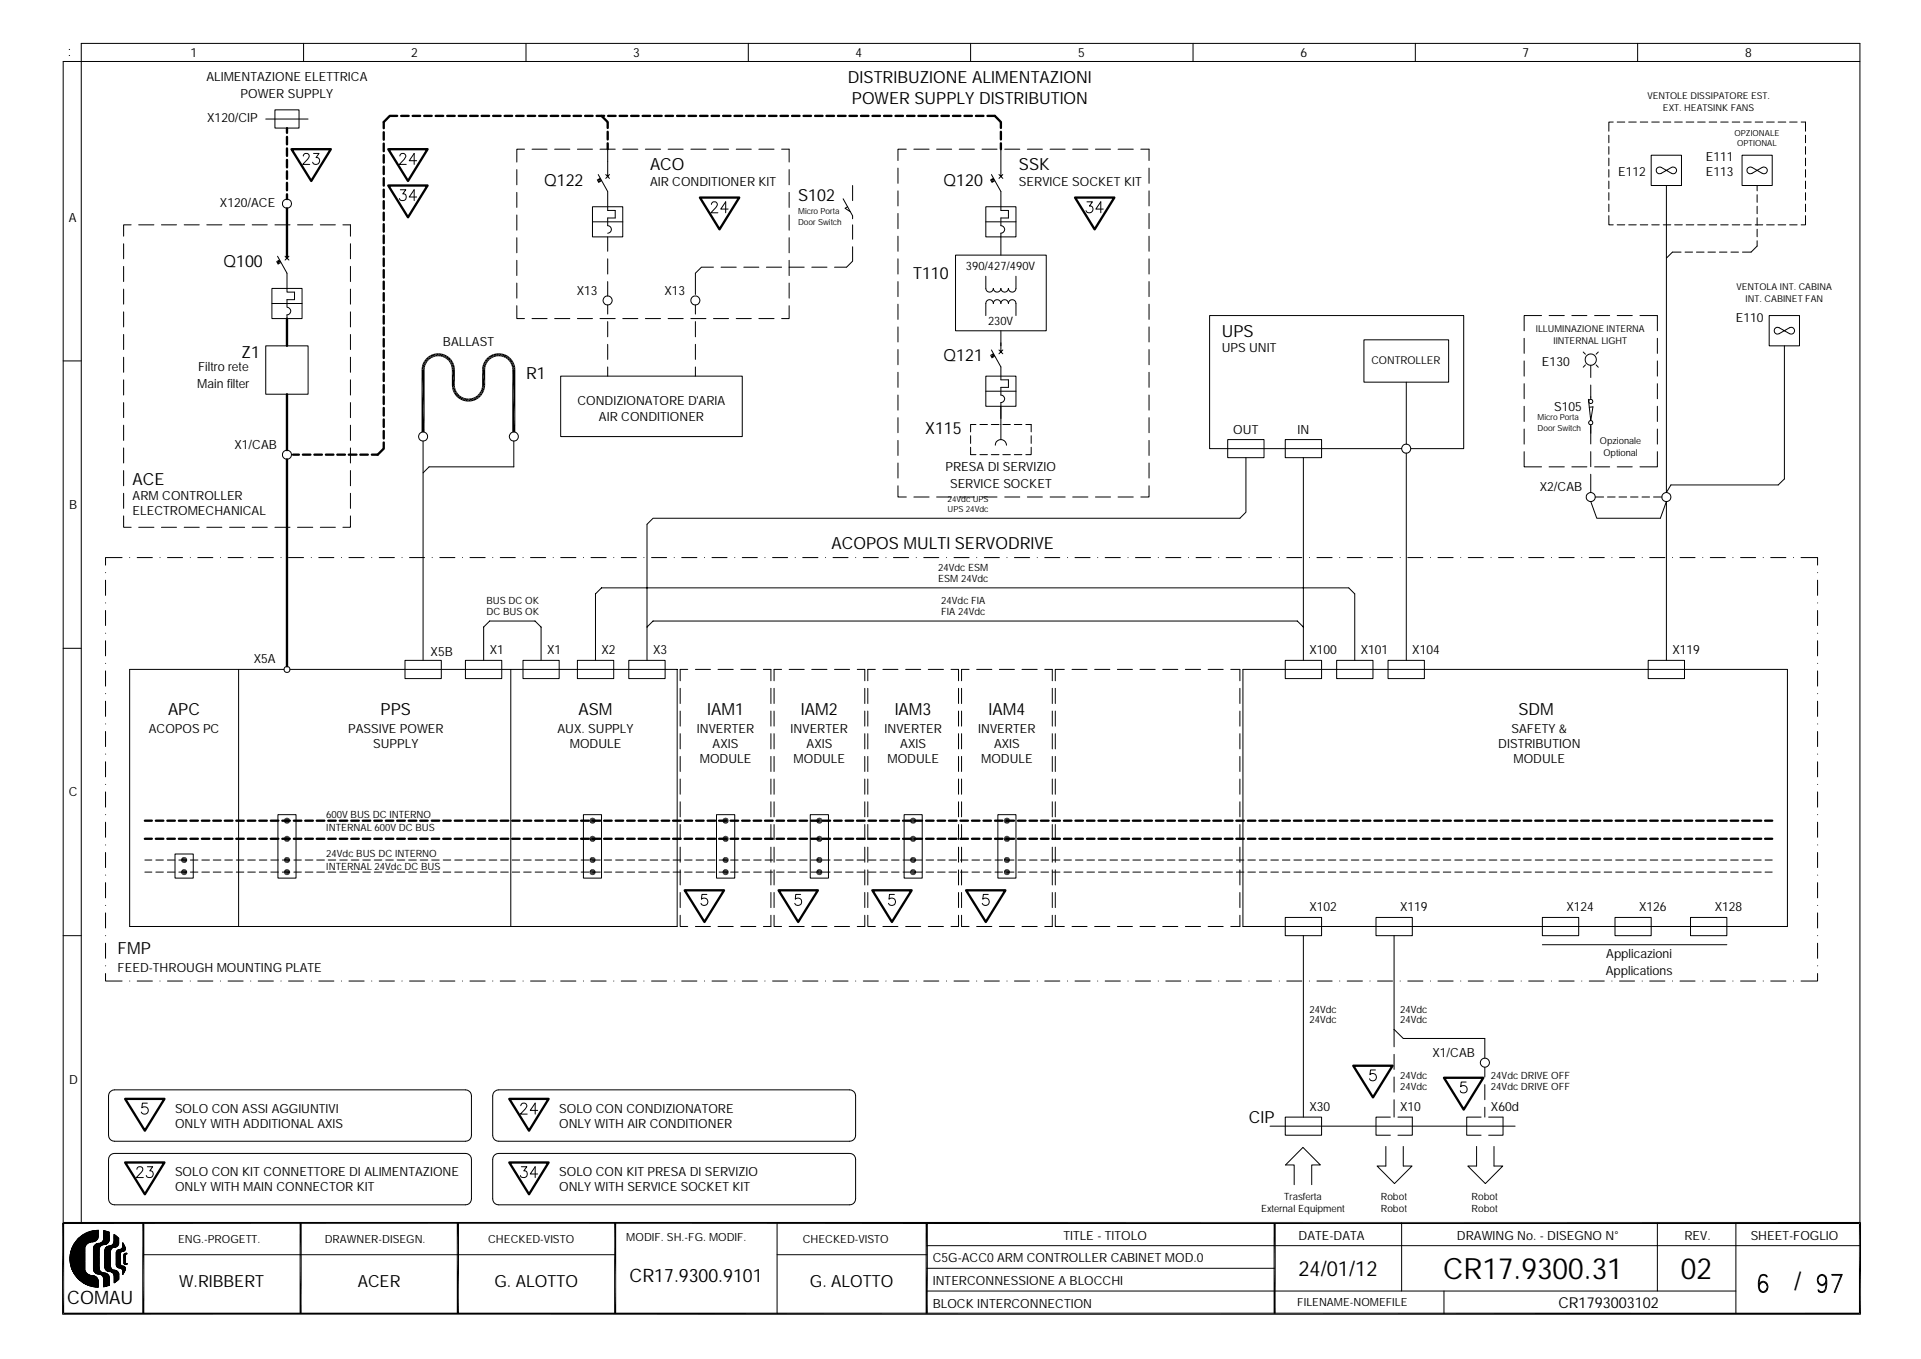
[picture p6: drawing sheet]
<svg xmlns="http://www.w3.org/2000/svg" width="297mm" height="210mm" viewBox="0 0 297 210" stroke-linecap="round" stroke-linejoin="round" font-family="sans-serif">
<defs><g id="words">
<g font-size="4.5">
<text x="222.9" y="197.5">CR17.9300.31</text>
<text x="259.6" y="197.5">02</text>
</g>
<text font-size="3.9" x="277.1" y="199.2">/</text>
<text font-size="3.2" x="200.5" y="197.1">24/01/12</text>
<g font-size="2.9">
<text x="10.4" y="201.5">COMAU</text>
<text x="97.2" y="198">CR17.9300.9101</text>
</g>
<g font-size="2.6">
<text x="131" y="12.8">DISTRIBUZIONE ALIMENTAZIONI</text>
<text x="131.6" y="16">POWER SUPPLY DISTRIBUTION</text>
<text x="84" y="28.7">Q122</text>
<text x="100.4" y="26.3">ACO</text>
<text x="145.7" y="28.7">Q120</text>
<text x="157.4" y="26.3">SSK</text>
<text x="123.3" y="31">S102</text>
<text x="34.5" y="41.3">Q100</text>
<text x="141" y="43.1">T110</text>
<text x="188.7" y="52">UPS</text>
<text x="37.3" y="55.3">Z1</text>
<text x="81.2" y="58.6">R1</text>
<text x="145.7" y="55.7">Q121</text>
<text x="142.9" y="67">X115</text>
<text x="20.5" y="74.9">ACE</text>
<text x="128.4" y="84.7">ACOPOS MULTI SERVODRIVE</text>
<text x="26" y="110.4">APC</text>
<text x="58.8" y="110.4">PPS</text>
<text x="89.3" y="110.4">ASM</text>
<text x="109.2" y="110.4">IAM1</text>
<text x="123.7" y="110.4">IAM2</text>
<text x="138.2" y="110.4">IAM3</text>
<text x="152.7" y="110.4">IAM4</text>
<text x="234.5" y="110.4">SDM</text>
<text x="18.2" y="147.3">FMP</text>
<text x="192.9" y="173.5">CIP</text>
<text x="27.7" y="198.7">W.RIBBERT</text>
<text x="55.2" y="198.7">ACER</text>
<text x="76.4" y="198.7">G. ALOTTO</text>
<text x="125.1" y="198.7">G. ALOTTO</text>
</g>
<text font-size="2.3" x="240.7" y="202">CR1793003102</text>
<g font-size="1.9">
<text x="29.4" y="8.8">1</text>
<text x="63.5" y="8.8">2</text>
<text x="97.8" y="8.8">3</text>
<text x="132.1" y="8.8">4</text>
<text x="166.5" y="8.8">5</text>
<text x="200.9" y="8.8">6</text>
<text x="235.2" y="8.8">7</text>
<text x="269.5" y="8.8">8</text>
<text x="31.9" y="12.5">ALIMENTAZIONE ELETTRICA</text>
<text x="37.2" y="15.1">POWER SUPPLY</text>
<text x="32" y="18.9">X120/CIP</text>
<text x="100.4" y="28.7">AIR CONDITIONER KIT</text>
<text x="157.4" y="28.7">SERVICE SOCKET KIT</text>
<text x="249.9" y="27.3">E112</text>
<text x="263.4" y="27.3">E113</text>
<text x="263.4" y="24.9">E111</text>
<text x="10.6" y="34.3">A</text>
<text x="34" y="32">X120/ACE</text>
<text x="89.1" y="45.5">X13</text>
<text x="102.6" y="45.5">X13</text>
<text x="68.4" y="53.4">BALLAST</text>
<text x="268.1" y="49.7">E110</text>
<text x="30.5" y="60">Main filter</text>
<text x="30.6" y="57.4">Filtro rete</text>
<text x="188.7" y="54.3">UPS UNIT</text>
<text x="238.1" y="56.5">E130</text>
<text x="89.2" y="62.5">CONDIZIONATORE D'ARIA</text>
<text x="92.5" y="65.1">AIR CONDITIONER</text>
<text x="240" y="63.4">S105</text>
<text x="36.2" y="69.4">X1/CAB</text>
<text x="190.5" y="67">OUT</text>
<text x="200.4" y="67">IN</text>
<text x="20.5" y="77.2">ARM CONTROLLER</text>
<text x="146" y="72.8">PRESA DI SERVIZIO</text>
<text x="146.7" y="75.4">SERVICE SOCKET</text>
<text x="237.8" y="75.9">X2/CAB</text>
<text x="10.7" y="78.6">B</text>
<text x="20.5" y="79.6">ELECTROMECHANICAL</text>
<text x="66.5" y="101.3">X5B</text>
<text x="75.6" y="101.1">X1</text>
<text x="84.5" y="101.1">X1</text>
<text x="92.9" y="101.1">X2</text>
<text x="100.9" y="101.1">X3</text>
<text x="202.2" y="101.1">X100</text>
<text x="210.2" y="101.1">X101</text>
<text x="218.1" y="101.1">X104</text>
<text x="258.3" y="101.1">X119</text>
<text x="39.2" y="102.5">X5A</text>
<text x="23" y="113.2">ACOPOS PC</text>
<text x="53.8" y="113.2">PASSIVE POWER</text>
<text x="86.1" y="113.2">AUX. SUPPLY</text>
<text x="107.6" y="113.2">INVERTER</text>
<text x="122.1" y="113.2">INVERTER</text>
<text x="136.6" y="113.2">INVERTER</text>
<text x="151.1" y="113.2">INVERTER</text>
<text x="233.4" y="113.2">SAFETY &amp;</text>
<text x="57.6" y="115.5">SUPPLY</text>
<text x="88" y="115.5">MODULE</text>
<text x="108.1" y="117.9">MODULE</text>
<text x="110.1" y="115.5">AXIS</text>
<text x="122.6" y="117.9">MODULE</text>
<text x="124.6" y="115.5">AXIS</text>
<text x="137.1" y="117.9">MODULE</text>
<text x="139" y="115.5">AXIS</text>
<text x="151.5" y="117.9">MODULE</text>
<text x="153.5" y="115.5">AXIS</text>
<text x="231.4" y="115.5">DISTRIBUTION</text>
<text x="233.7" y="117.9">MODULE</text>
<text x="10.6" y="123">C</text>
<text x="202.2" y="140.8">X102</text>
<text x="216.2" y="140.8">X119</text>
<text x="241.9" y="140.8">X124</text>
<text x="253.2" y="140.8">X126</text>
<text x="264.8" y="140.8">X128</text>
<text x="248.1" y="148">Applicazioni</text>
<text x="18.2" y="150.1">FEED-THROUGH MOUNTING PLATE</text>
<text x="248" y="150.6">Applications</text>
<text x="10.7" y="167.4">D</text>
<text x="221.2" y="163.3">X1/CAB</text>
<text x="27" y="171.8">SOLO CON ASSI AGGIUNTIVI</text>
<text x="86.4" y="171.8">SOLO CON CONDIZIONATORE</text>
<text x="202.2" y="171.6">X30</text>
<text x="216.2" y="171.6">X10</text>
<text x="230.3" y="171.6">X60d</text>
<text x="27" y="174.2">ONLY WITH ADDITIONAL AXIS</text>
<text x="86.4" y="174.2">ONLY WITH AIR CONDITIONER</text>
<text x="27" y="181.6">SOLO CON KIT CONNETTORE DI ALIMENTAZIONE</text>
<text x="27" y="184">ONLY WITH MAIN CONNECTOR KIT</text>
<text x="86.4" y="181.6">SOLO CON KIT PRESA DI SERVIZIO</text>
<text x="86.4" y="184">ONLY WITH SERVICE SOCKET KIT</text>
<text x="164.2" y="191.5">TITLE - TITOLO</text>
<text x="200.6" y="191.5">DATE-DATA</text>
<text x="225" y="191.5">DRAWING No. - DISEGNO N°</text>
<text x="260.2" y="191.5">REV.</text>
<text x="270.4" y="191.5">SHEET-FOGLIO</text>
<text x="144.1" y="195">C5G-ACC0 ARM CONTROLLER CABINET MOD.0</text>
<text x="144.1" y="198.5">INTERCONNESSIONE A BLOCCHI</text>
<text x="144.1" y="202">BLOCK INTERCONNECTION</text>
</g>
<g font-size="1.8">
<text x="149.2" y="41.7">390/427/490V</text>
<text x="152.6" y="50.1">230V</text>
</g>
<g font-size="1.7">
<text x="211.8" y="56.2">CONTROLLER</text>
<text x="27.5" y="191.9">ENG.-PROGETT.</text>
<text x="50.2" y="191.9">DRAWNER-DISEGN.</text>
<text x="75.4" y="191.9">CHECKED-VISTO</text>
<text x="96.7" y="191.7">MODIF. SH.-FG. MODIF.</text>
<text x="124" y="191.9">CHECKED-VISTO</text>
<text x="200.4" y="201.7">FILENAME-NOMEFILE</text>
</g>
<g font-size="1.5">
<text x="254.4" y="15.3">VENTOLE DISSIPATORE EST.</text>
<text x="256.8" y="17.2">EXT. HEATSINK FANS</text>
<text x="268.2" y="44.7">VENTOLA INT. CABINA</text>
<text x="269.6" y="46.6">INT. CABINET FAN</text>
<text x="237.2" y="51.3">ILLUMINAZIONE INTERNA</text>
<text x="239.9" y="53.2">IINTERNAL LIGHT</text>
<text x="247.1" y="68.6">Opzionale</text>
<text x="247.6" y="70.5">Optional</text>
<text x="144.9" y="88.2">24Vdc ESM</text>
<text x="144.9" y="89.8">ESM 24Vdc</text>
<text x="75.1" y="93.4">BUS DC OK</text>
<text x="75.1" y="95">DC BUS OK</text>
<text x="145.4" y="93.4">24Vdc FIA</text>
<text x="145.4" y="95">FIA 24Vdc</text>
<text x="50.4" y="126.3">600V BUS DC INTERNO</text>
<text x="50.4" y="128.3">INTERNAL 600V DC BUS</text>
<text x="50.4" y="132.4">24Vdc BUS DC INTERNO</text>
<text x="50.4" y="134.4">INTERNAL 24Vdc DC BUS</text>
<text x="202.2" y="156.4">24Vdc</text>
<text x="202.2" y="158.1">24Vdc</text>
<text x="216.2" y="156.4">24Vdc</text>
<text x="216.2" y="158.1">24Vdc</text>
<text x="216.2" y="166.7">24Vdc</text>
<text x="230.3" y="166.7">24Vdc DRIVE OFF</text>
<text x="216.2" y="168.3">24Vdc</text>
<text x="230.3" y="168.3">24Vdc DRIVE OFF</text>
<text x="198.4" y="185.3">Trasferta</text>
<text x="213.3" y="185.3">Robot</text>
<text x="227.3" y="185.3">Robot</text>
<text x="194.8" y="187.3">External Equipment</text>
<text x="213.3" y="187.3">Robot</text>
<text x="227.3" y="187.3">Robot</text>
</g>
<g font-size="1.3">
<text x="267.9" y="20.9">OPZIONALE</text>
<text x="268.3" y="22.6">OPTIONAL</text>
<text x="123.3" y="33.1">Micro Porta</text>
<text x="123.3" y="34.7">Door Switch</text>
<text x="237.5" y="64.9">Micro Porta</text>
<text x="237.5" y="66.5">Door Switch</text>
<text x="146.3" y="77.5">24Vdc UPS</text>
<text x="146.3" y="79.1">UPS 24Vdc</text>
</g>
</g></defs>
<g fill="none" stroke="#000" stroke-width=".15">
<path d="M10.7 8.6h.1M10.7 7.6h.1M41 18.4h6.6M42.5 17h3.7v2.8h-3.7zM46.9 6.7v2.8M81.2 6.7v2.8M115.6 6.7v2.8M149.9 6.7v2.8M184.3 6.7v2.8M218.6 6.7v2.8M249.2 18.9h-.7v1.4M249.8 18.9h1.1"/>
<path d="M251.5 18.9h1.2M252.9 6.7v2.8M253.3 18.9h1.2M255.1 18.9h1.2M256.9 18.9h1.1M258.6 18.9h1.2M260.4 18.9h1.2M262.2 18.9h1.2M264 18.9h1.1M265.7 18.9h1.2M267.5 18.9h1.2M269.3 18.9h1.2"/>
<path d="M271.1 18.9h1.1M272.8 18.9h1.2M274.6 18.9h1.2M276.4 18.9h1.2M278.2 18.9h.6v1.4M287.3 9.5h-277.5v179.4M19.1 37.6v2.4M20.3 34.7h-1.2v1.8M21.4 34.7h2.4M24.9 34.7h2.4M28.4 34.7h2.4M31.9 34.7h2.4"/>
<path d="M35.5 34.7h2.3M38.9 34.7h2.4M42.5 34.7h2.3M42.9 39.6l1.4 2.6v2.9h1.2v1.2h-1.2v1.1a.59 .59 0 0 1 .6 .6 .59 .59 0 0 1-.6 .6v3M44 39.6l.6 .6M44.3 37.5v2.4M44.6 39.6l-.6 .6M46 34.7h2.3M46.8 24.1l.3-.4h.4l.2 .2a.56 .56 0 0 1-.2 .7l-.7 .8h1M48.4 23.7h.9l-.5 .6a.54 .54 0 0 1 .4 .9 .54 .54 0 0 1-.9-.1M49.5 34.7h2.3M53 34.7h1.1v1.8"/>
<path d="M54.1 37.6v2.4M61.8 24.1v-.2l.3-.2a.5 .5 0 0 1 .6 .3l-.3 .6-.7 .8h1M61.8 29.3h.9l-.5 .6a.54 .54 0 0 1 .4 .9 .54 .54 0 0 1-.9-.1M64.3 30.4h-1.1l.8-1.1v1.7M64.3 24.8h-1.1l.8-1.1v1.7M79.8 26.2v2.3M79.8 29.7v2.3M79.8 33.2v2.4M79.8 36.7v2.3M81 23h-1.2v2M82.2 23h2.3M85.7 23h2.3"/>
<path d="M89.2 23h2.3M91.5 31.9h4.7v4.7h-4.7zM91.5 34.3h4.7M92.4 27l1.5 2.6v2.9h1.1v1.2h-1.1v1.2a.58 .58 0 0 1 .5 .5 .58 .58 0 0 1-.5 .6M92.7 23h2.3M93.6 27l.5 .6M93.9 23v4.3M93.9 36.6v2.2M93.9 40v2.3M94.1 27l-.5 .6M96.2 23h2.3M99.7 23h2.3"/>
<path d="M103.2 23h2.3M106.7 23h2.3M109.9 31.6l.3-.4 .4 .1a.5 .5 0 0 1 0 .8l-.8 .8h1.1M110.2 23h2.3M112.5 32.3h-1.2l.8-1.1v1.7M113.7 23h2.3M117.2 23h2.3M120.7 23h1.2v2M121.9 26.2v2.3M121.9 29.7v2.3M121.9 33.2v2.4M121.9 36.7v2.3"/>
<path d="M130.2 30.7l1.5 2.6v.5M130.9 31.9l-.4 .3 .8 .5M131.7 38.1v2.2l-1 1h-1.8M131.7 28.7v2.3M131.7 34.7v2.2M138.7 26v2.3M138.7 29.5v2.3M138.7 33v2.3M138.7 36.5v2.3M138.7 40v2.3M140 23h-1.3v1.8M141.1 23h2.4"/>
<path d="M144.7 23h2.3M147.6 39.4h14v11.7h-14zM148.1 23h2.4M151.7 23h2.3M152.3 31.9h4.6v4.7h-4.6zM152.3 34.3h4.6M153.1 27l1.5 2.6v2.9h1.1v1.2h-1.1v1.2a.58 .58 0 0 1 .6 .5 .58 .58 0 0 1-.6 .6v3.4M154.3 27l.6 .6M154.6 23v4.3M154.9 27l-.6 .6M155.2 23h2.3M158.7 23h2.3"/>
<path d="M162.2 23h2.3M165.7 23h2.3M167.9 31.2h.8l-.4 .6a.55 .55 0 0 1 .4 .8 .55 .55 0 0 1-.9 .1l-.1-.2M169.2 23h2.3M170.4 32.3h-1.2l.8-1.1v1.7M172.7 23h2.3M176.2 23h1.3v1.8M177.5 26v2.3M177.5 29.5v2.3M177.5 33v2.3M177.5 36.5v2.3M177.5 40v2.3"/>
<path d="M248.5 33.3v1.4h.7M248.5 20.9v1.1M248.5 22.6v1.2M248.5 24.4v1.2M248.5 26.2v1.2M248.5 28v1.1M248.5 29.8v1.1M248.5 31.5v1.2M249.8 34.7h1.1M251.5 34.7h1.2M253.3 34.7h1.2M255 24h4.7v4.7h-4.7z"/>
<path d="M255.1 34.7h1.2M255.9 26a.58 .58 0 0 1 .7-.1l1.5 .9a.53 .53 0 0 0 .8-.5 .53 .53 0 0 0-.8-.4l-1.5 .9a.53 .53 0 0 1-.7-.1 .53 .53 0 0 1 0-.7zM256.9 34.7h1.1M257.4 28.7v47.4l.7-1.2h16.5l1-.9v-20.6M258.6 34.7h1.2M259.6 38.9h-1.3l-.9 1M260.2 38.9h1.2M260.4 34.7h1.2M262 38.9h1.2M262.2 34.7h1.2M263.8 38.9h1.1M264 34.7h1.1"/>
<path d="M265.6 38.9h1.1M265.7 34.7h1.2M267.3 38.9h1.2M267.5 34.7h1.2M269 24h4.7v4.7h-4.7zM269.3 34.7h1.2M269.9 26a.58 .58 0 0 1 .7-.1l1.6 .9a.53 .53 0 0 0 .8-.5 .53 .53 0 0 0-.8-.4l-1.6 .9a.53 .53 0 0 1-.7-.1 .53 .53 0 0 1 0-.7zM271.1 34.7h1.1M271.4 37.2v.8l-1 .9h-1.3M271.4 28.7v.8M271.4 30.1v1.2M271.4 31.8v1.2"/>
<path d="M271.4 33.6v1.2M271.4 35.4v1.2M272.8 34.7h1.2M274.6 34.7h1.2M276.4 34.7h1.2M278.8 33.3v1.4h-.6M278.8 20.9v1.1M278.8 22.6v1.2M278.8 24.4v1.2M278.8 26.2v1.2M278.8 28v1.1M278.8 29.8v1.1"/>
<path d="M278.8 31.5v1.2M9.8 55.7h2.8M19.1 41.1v2.4M19.1 44.7v2.3M19.1 48.2v2.3M19.1 51.7v2.3M19.1 55.2v2.3M19.1 58.7v2.3M41 53.4h6.6v7.5h-6.6zM42 44.5h4.7v4.7h-4.7zM42 46.9h4.7M54.1 41.1v2.4"/>
<path d="M54.1 44.7v2.3M54.1 48.2v2.3M54.1 51.7v2.3M54.1 55.2v2.3M54.1 58.7v2.3M79.8 47.2v2h1.2M79.8 40.2v2.4M79.8 43.7v2.4M82.2 49.2h2.3M85.7 49.2h2.3M86.6 58.1h28v9.3h-28zM89.2 49.2h2.3"/>
<path d="M92.7 49.2h2.3M93.9 43.5v2.2M93.9 47.1v1.4M93.9 49.7v2.3M93.9 53.2v2.3M93.9 56.7v1.4M96.2 49.2h2.3M99.7 49.2h2.3M103.2 49.2h2.3M106.7 49.2h2.3M107.4 47.1v1.4M107.4 49.7v2.3"/>
<path d="M107.4 53.2v2.3M107.4 56.7v1.4M110.2 41.3h-1.9l-.9 .9v3.3M110.2 49.2h2.3M111.4 41.3h2.3M113.7 49.2h2.3M114.9 41.3h2.3M117.2 49.2h2.3M118.4 41.3h2.3M121.9 47.2v2h-1.2M121.9 41.3h2.3M121.9 40.2v2.4"/>
<path d="M121.9 43.7v2.4M125.4 41.3h2.3M138.7 43.5v2.3M138.7 47v2.3M138.7 50.5v2.3M138.7 54v2.3M138.7 57.5v2.3M152.3 58.1h4.6v4.7h-4.6zM152.3 48.7v-1.8a.58 .58 0 0 1 .5-.6 .58 .58 0 0 1 .6 .6 .58 .58 0 0 1 .6-.6 .58 .58 0 0 1 .6 .6 .58 .58 0 0 1 .6-.6 .58 .58 0 0 1 .5 .6 .58 .58 0 0 1 .6-.6 .58 .58 0 0 1 .6 .6v1.8M152.3 42.7v1.8a.58 .58 0 0 0 .5 .6 .58 .58 0 0 0 .6-.6 .58 .58 0 0 0 .6 .6 .58 .58 0 0 0 .6-.6 .58 .58 0 0 0 .6 .6 .58 .58 0 0 0 .5-.6 .58 .58 0 0 0 .6 .6 .58 .58 0 0 0 .6-.6v-1.8M153.1 54.1l1.5 2.6v2h1.1v1.1h-1.1v1.2a.58 .58 0 0 1 .6 .6 .58 .58 0 0 1-.6 .6v5.7M154.3 54.1l.6 .5"/>
<path d="M154.6 51.1v3.2M154.9 54.1l-.6 .5M177.5 43.5v2.3M177.5 47v2.3M177.5 50.5v2.3M177.5 54v2.3M177.5 57.5v2.3M210.7 52.5h13v6.5h-13zM217.2 59v9.6M235.4 52.3v2.3M235.4 55.7v2.4M235.4 59.3v2.3"/>
<path d="M238.1 48.7h-2.7v2.4M239.2 48.7h2.4M242.8 48.7h2.3M244.5 54.4l.4 .3M244.9 56.4l-.4 .3M245.7 56.4v1.9M245.7 59.5v2.2M246.3 48.7h2.3M246.5 56.4l.3 .3M246.8 54.4l-.3 .3M249.8 48.7h2.3M253.3 48.7h2.7v2.4"/>
<path d="M256 52.3v2.3M256 55.7v2.4M256 59.3v2.3M273.2 48.7h4.7v4.7h-4.7zM274.2 50.6a.52 .52 0 0 0-.1 .8 .52 .52 0 0 0 .7 .1l1.6-.9a.53 .53 0 0 1 .8 .5 .53 .53 0 0 1-.8 .4l-1.6-.9h-.4zM19.1 79.7v1.7h1.2M19.1 62.2v2.3M19.1 65.7v2.3M19.1 69.2v2.3M19.1 72.7v2.3M19.1 76.2v2.3M54.1 79.7v1.7h-1.1"/>
<path d="M54.1 62.2v2.3M54.1 65.7v2.3M54.1 69.2v2.3M54.1 72.7v2.3M54.1 76.2v2.3M65.3 68.1v33.9M79.4 68.1v4h-13.1l-1 .9M138.7 75v1.8h1.3M138.7 61v2.3M138.7 64.5v2.3M138.7 68v2.4M138.7 71.5v2.3"/>
<path d="M141.1 76.8h2.4M144.7 76.8h2.3M148.1 76.8h2.4M149.9 69.1v1.1h.8M149.9 67.3v1.2M150.7 65.6h-.8v1.1M151.3 70.2h1.2M151.3 65.6h1.2M151.7 76.8h2.3M152.3 60.4h4.6M153.1 70.2h1.2M153.1 65.6h1.2"/>
<path d="M153.7 68.8a.87 .87 0 0 1 .9-.9 .87 .87 0 0 1 .8 .9M154.9 70.2h1.1M154.9 65.6h1.1M155.2 76.8h2.3M156.7 70.2h1.1M156.7 65.6h1.1M158.4 65.6h.9v1.1M158.7 76.8h2.3M159.3 69.1v1.1h-.9M159.3 67.3v1.2M162.2 76.8h2.3M165.7 76.8h2.3"/>
<path d="M169.2 76.8h2.3M172.7 76.8h2.3M177.5 75v1.8h-1.3M177.5 61v2.3M177.5 64.5v2.3M177.5 68v2.4M177.5 71.5v2.3M189.6 67.9h5.6v2.8h-5.6zM192.4 70.7v8.4l-.9 .9h-90.6l-1 1v21M198.5 67.9h5.6v2.8h-5.6zM201.3 70.7v31.3M216.5 69.3h-29.7v-20.6h39.3v20.6h-8.2"/>
<path d="M217.2 70v32M235.4 69.8v2.3h2.7M235.4 62.8v2.3M235.4 66.3v2.3M239.2 72.1h2.4M242.8 72.1h2.3M245.3 61.7l.4 3.3 .3-2.2-.6 .1M245.3 62h.1M245.7 77.5l.9 2.5h9.8l1-2.5v24.5M245.7 65.6v3M245.7 69.8v2.3M245.7 73.3v2.8"/>
<path d="M246.3 72.1h2.3M246.4 76.8h1.3M248.3 76.8h1.1M249.8 72.1h2.3M250 76.8h1.2M251.8 76.8h1.2M253.6 76.8h1.2M255.4 76.8h1.3M256 69.8v2.3h-2.7M256 62.8v2.3M256 66.3v2.3M16.3 88.4h.1"/>
<path d="M16.3 93.1h.1M16.3 97.8h.1M16.3 89.6v2.4M16.3 94.3v2.3M16.3 99v2.3M18.9 86.1h-2.6v1.2M20 86.1h.1M21.2 86.1h2.3M21.4 81.4h2.4M24.7 86.1h.1M24.9 81.4h2.4M25.9 86.1h2.3"/>
<path d="M28.4 81.4h2.4M29.4 86.1h.1M30.5 86.1h2.4M31.9 81.4h2.4M34 86.1h.1M35.2 86.1h2.3M35.5 81.4h2.3M38.7 86.1h.1M38.9 81.4h2.4M39.9 86.1h2.3M42.5 81.4h2.3M43.4 86.1h.1"/>
<path d="M44.6 86.1h2.3M46 81.4h2.3M48.1 86.1h.1M49.2 86.1h2.4M49.5 81.4h2.3M52.7 86.1h.1M53.9 86.1h2.3M57.4 86.1h.1M58.6 86.1h2.3M62.1 86.1h.1M63.2 86.1h2.4M66.7 86.1h.1"/>
<path d="M67.9 86.1h2.4M71.4 86.1h.1M72.6 86.1h2.3M76.1 86.1h.1M77.3 86.1h2.3M80.8 86.1h.1M81.9 86.1h2.4M85.4 86.1h.1M86.6 86.1h2.3M90.1 86.1h.1M91.3 86.1h2.3M94.8 86.1h.1"/>
<path d="M95.9 86.1h2.4M99.4 86.1h.1M99.9 96.9l1-1h99.5l.9 1M100.6 86.1h2.4M104.1 86.1h.1M105.3 86.1h2.3M108.8 86.1h.1M110 86.1h2.3M113.5 86.1h.1M114.6 86.1h2.4M118.1 86.1h.1M119.3 86.1h2.3"/>
<path d="M122.8 86.1h.1M124 86.1h2.3M127.5 86.1h.1M128.7 86.1h2.3M132.1 86.1h.1M133.3 86.1h2.4M136.8 86.1h.1M138 86.1h2.3M141.5 86.1h.1M142.7 86.1h2.3M146.2 86.1h.1M147.3 86.1h2.4"/>
<path d="M150.8 86.1h.1M152 86.1h2.3M155.5 86.1h.1M156.7 86.1h2.3M160.2 86.1h.1M161.4 86.1h2.3M164.9 86.1h.1M166 86.1h2.4M169.5 86.1h.1M170.7 86.1h2.3M174.2 86.1h.1M175.4 86.1h2.3"/>
<path d="M178.9 86.1h.1M180 86.1h2.4M183.5 86.1h.1M184.7 86.1h2.3M188.2 86.1h.1M189.4 86.1h2.3M192.9 86.1h.1M194.1 86.1h2.3M197.6 86.1h.1M198.7 86.1h2.4M202.2 86.1h.1M203.4 86.1h2.3"/>
<path d="M206.9 86.1h.1M208.1 86.1h2.3M211.6 86.1h.1M212.7 86.1h2.4M216.2 86.1h.1M217.4 86.1h2.4M220.9 86.1h.1M222.1 86.1h2.3M225.6 86.1h.1M226.8 86.1h2.3M230.3 86.1h.1M231.4 86.1h2.4"/>
<path d="M234.9 86.1h.1M236.1 86.1h2.3M239.6 86.1h.1M240.8 86.1h2.3M244.3 86.1h.1M245.4 86.1h2.4M248.9 86.1h.1M250.1 86.1h2.4M253.6 86.1h.1M254.8 86.1h2.3M258.3 86.1h.1M259.5 86.1h2.3"/>
<path d="M263 86.1h.1M264.1 86.1h2.4M267.6 86.1h.1M268.8 86.1h2.3M272.3 86.1h.1M273.5 86.1h2.3M277 86.1h.1M278.2 86.1h2.5v1.2M280.7 89.6v2.4M280.7 94.3v2.3M280.7 99v2.3M280.7 88.4h.1"/>
<path d="M280.7 93.1h.1M280.7 97.8h.1M9.8 100.1h2.8M16.3 102.5h.1M16.3 107.1h.1M16.3 111.8h.1M16.3 116.5h.1M16.3 103.6v2.4M16.3 108.3v2.4M16.3 113v2.3M16.3 117.7v2.3M36.9 103.4v39.7"/>
<path d="M43.9 103.4h-23.9v39.7h84.6v-39.7h-59.8M62.5 102h5.7v2.8h-5.7zM71.9 102h5.6v2.8h-5.6zM74.7 102v-5.1l.9-1h7l1 1v5.1M78.9 103.4v39.7M80.8 102h5.6v2.8h-5.6zM89.2 102h5.6v2.8h-5.6zM92 102v-10.3l.9-.9h115.4l.9 .9v10.3M97.1 102h5.6v2.8h-5.6zM105.1 106.3v2.4M105.1 109.8v2.4M105.1 113.3v2.4"/>
<path d="M105.1 116.8v2.4M106.2 103.4h-1.1v1.7M107.4 103.4h2.3M110.9 103.4h2.3M114.4 103.4h2.3M117.9 103.4h1.2v1.7M119.1 106.3v2.4M119.1 109.8v2.4M119.1 113.3v2.4M119.1 116.8v2.4M119.5 106.3v2.4M119.5 109.8v2.4"/>
<path d="M119.5 113.3v2.4M119.5 116.8v2.4M120.7 103.4h-1.2v1.7M121.9 103.4h2.3M125.4 103.4h2.3M128.9 103.4h2.3M132.4 103.4h1.2v1.7M133.6 106.3v2.4M133.6 109.8v2.4M133.6 113.3v2.4M133.6 116.8v2.4M134 106.3v2.4"/>
<path d="M134 109.8v2.4M134 113.3v2.4M134 116.8v2.4M135.2 103.4h-1.2v1.7M136.4 103.4h2.3M139.9 103.4h2.3M143.4 103.4h2.3M146.9 103.4h1.1v1.7M148 106.3v2.4M148 109.8v2.4M148 113.3v2.4M148 116.8v2.4"/>
<path d="M148.5 106.3v2.4M148.5 109.8v2.4M148.5 113.3v2.4M148.5 116.8v2.4M149.7 103.4h-1.2v1.7M150.8 103.4h2.4M154.3 103.4h2.4M157.8 103.4h2.4M161.4 103.4h1.1v1.7M162.5 106.3v2.4M162.5 109.8v2.4M162.5 113.3v2.4"/>
<path d="M162.5 116.8v2.4M163 106.3v2.4M163 109.8v2.4M163 113.3v2.4M163 116.8v2.4M164.4 103.4h-1.4v1.7M165.6 103.4h2.3M169.1 103.4h2.3M172.6 103.4h2.3M176.1 103.4h2.3M179.6 103.4h2.3M183.1 103.4h2.3"/>
<path d="M186.6 103.4h2.3M190.1 103.4h1.4v1.7M191.5 106.3v2.4M191.5 109.8v2.4M191.5 113.3v2.4M191.5 116.8v2.4M192 103.4h84.1v39.7h-84.1zM198.5 102h5.6v2.8h-5.6zM206.4 102h5.6v2.8h-5.6zM214.4 102h5.6v2.8h-5.6zM254.6 102h5.6v2.8h-5.6zM280.7 103.6v2.4"/>
<path d="M280.7 108.3v2.4M280.7 113v2.3M280.7 117.7v2.3M280.7 102.5h.1M280.7 107.1h.1M280.7 111.8h.1M280.7 116.5h.1M16.3 121.2h.1M16.3 125.8h.1M16.3 130.5h.1M16.3 135.2h.1M16.3 139.8h.1"/>
<path d="M16.3 122.3v2.4M16.3 127v2.3M16.3 131.7v2.3M16.3 136.3v2.4M22.4 134.7h1.1M22.4 132.8h1.1M24.1 134.7h1.1M24.1 132.8h1.1M25.8 134.7h1.2M25.8 132.8h1.2M27 131.9h2.8v3.7h-2.8zM27.6 134.7h1.2"/>
<path d="M27.6 132.8h1.2M29.4 134.7h1.2M29.4 132.8h1.2M31.2 134.7h1.1M31.2 132.8h1.1M32.9 134.7h1.2M32.9 132.8h1.2M34.7 134.7h1.2M34.7 132.8h1.2M36.5 134.7h1.2M36.5 132.8h1.2M38.3 134.7h1.1"/>
<path d="M38.3 132.8h1.1M40 134.7h1.2M40 132.8h1.2M41.8 134.7h1.2M41.8 132.8h1.2M42.9 125.8h2.8v9.8h-2.8zM43.6 134.7h1.2M43.6 132.8h1.2M45.4 134.7h1.1M45.4 132.8h1.1M47.1 134.7h1.2M47.1 132.8h1.2"/>
<path d="M48.9 134.7h1.2M48.9 132.8h1.2M50.7 134.7h1.2M50.7 132.8h1.2M52.5 134.7h1.1M52.5 132.8h1.1M54.3 134.7h1.1M54.3 132.8h1.1M56 134.7h1.2M56 132.8h1.2M57.8 134.7h1.2M57.8 132.8h1.2"/>
<path d="M59.6 134.7h1.1M59.6 132.8h1.1M61.3 134.7h1.2M61.3 132.8h1.2M63.1 134.7h1.2M63.1 132.8h1.2M64.9 134.7h1.2M64.9 132.8h1.2M66.7 134.7h1.1M66.7 132.8h1.1M68.5 134.7h1.1M68.5 132.8h1.1"/>
<path d="M70.2 134.7h1.2M70.2 132.8h1.2M72 134.7h1.2M72 132.8h1.2M73.8 134.7h1.2M73.8 132.8h1.2M75.5 134.7h1.2M75.5 132.8h1.2M77.3 134.7h1.2M77.3 132.8h1.2M79.1 134.7h1.2M79.1 132.8h1.2"/>
<path d="M80.9 134.7h1.1M80.9 132.8h1.1M82.7 134.7h1.1M82.7 132.8h1.1M84.4 134.7h1.2M84.4 132.8h1.2M86.2 134.7h1.2M86.2 132.8h1.2M88 134.7h1.2M88 132.8h1.2M89.7 134.7h1.2M89.7 132.8h1.2"/>
<path d="M90.1 125.8h2.8v9.8h-2.8zM91.5 134.7h1.2M91.5 132.8h1.2M93.3 134.7h1.2M93.3 132.8h1.2M95.1 134.7h1.1M95.1 132.8h1.1M96.9 134.7h1.1M96.9 132.8h1.1M98.6 134.7h1.2M98.6 132.8h1.2M100.4 134.7h1.2"/>
<path d="M100.4 132.8h1.2M102.2 134.7h1.2M102.2 132.8h1.2M103.9 134.7h1.2M103.9 132.8h1.2M105.1 120.3v2.4M105.1 123.8v2.4M105.1 127.4v2.3M105.1 130.8v2.4M105.1 134.4v2.3M105.1 137.9v2.3M105.7 134.7h1.2"/>
<path d="M105.7 132.8h1.2M107.5 134.7h1.2M107.5 132.8h1.2M109.2 138.1h-.8l-.1 .8a.57 .57 0 0 1 .9 0 .57 .57 0 0 1-.1 .8 .57 .57 0 0 1-.8-.2M109.3 134.7h1.1M109.3 132.8h1.1M110.7 125.8h2.8v9.8h-2.8zM111.1 134.7h1.1M111.1 132.8h1.1M112.8 134.7h1.2M112.8 132.8h1.2M114.6 134.7h1.2"/>
<path d="M114.6 132.8h1.2M116.4 134.7h1.2M116.4 132.8h1.2M118.2 134.7h1.1M118.2 132.8h1.1M119.1 120.3v2.4M119.1 123.8v2.4M119.1 127.4v2.3M119.1 130.8v2.4M119.1 134.4v2.3M119.1 137.9v2.3M119.5 120.3v2.4"/>
<path d="M119.5 123.8v2.4M119.5 127.4v2.3M119.5 130.8v2.4M119.5 134.4v2.3M119.5 137.9v2.3M119.9 134.7h1.2M119.9 132.8h1.2M121.7 134.7h1.2M121.7 132.8h1.2M123.5 134.7h1.2M123.5 132.8h1.2M123.7 138.1h-.8l-.1 .8a.56 .56 0 0 1 .9 0 .56 .56 0 0 1-.1 .8 .56 .56 0 0 1-.9-.2"/>
<path d="M125.1 125.8h2.9v9.8h-2.9zM125.3 134.7h1.1M125.3 132.8h1.1M127 134.7h1.2M127 132.8h1.2M128.8 134.7h1.2M128.8 132.8h1.2M130.6 134.7h1.2M130.6 132.8h1.2M132.4 134.7h1.1M132.4 132.8h1.1M133.6 120.3v2.4"/>
<path d="M133.6 123.8v2.4M133.6 127.4v2.3M133.6 130.8v2.4M133.6 134.4v2.3M133.6 137.9v2.3M134 120.3v2.4M134 123.8v2.4M134 127.4v2.3M134 130.8v2.4M134 134.4v2.3M134 137.9v2.3M134.1 134.7h1.2"/>
<path d="M134.1 132.8h1.2M135.9 134.7h1.2M135.9 132.8h1.2M137.7 134.7h1.2M137.7 132.8h1.2M138.1 138.1h-.7l-.1 .8a.57 .57 0 0 1 .9 0 .57 .57 0 0 1-.1 .8 .57 .57 0 0 1-.9-.2M139.5 134.7h1.1M139.5 132.8h1.1M139.6 125.8h2.8v9.8h-2.8zM141.2 134.7h1.2M141.2 132.8h1.2M143 134.7h1.2"/>
<path d="M143 132.8h1.2M144.8 134.7h1.2M144.8 132.8h1.2M146.6 134.7h1.1M146.6 132.8h1.1M148 120.3v2.4M148 123.8v2.4M148 127.4v2.3M148 130.8v2.4M148 134.4v2.3M148 137.9v2.3M148.3 134.7h1.2"/>
<path d="M148.3 132.8h1.2M148.5 120.3v2.4M148.5 123.8v2.4M148.5 127.4v2.3M148.5 130.8v2.4M148.5 134.4v2.3M148.5 137.9v2.3M150.1 134.7h1.2M150.1 132.8h1.2M151.9 134.7h1.2M151.9 132.8h1.2M152.6 138.1h-.7l-.1 .8a.57 .57 0 0 1 .8 0 .57 .57 0 0 1-.1 .8 .57 .57 0 0 1-.8-.2"/>
<path d="M153.7 134.7h1.1M153.7 132.8h1.1M154.1 125.8h2.8v9.8h-2.8zM155.4 134.7h1.2M155.4 132.8h1.2M157.2 134.7h1.2M157.2 132.8h1.2M159 134.7h1.2M159 132.8h1.2M160.8 134.7h1.1M160.8 132.8h1.1M162.5 120.3v2.4"/>
<path d="M162.5 123.8v2.4M162.5 127.4v2.3M162.5 130.8v2.4M162.5 134.4v2.3M162.5 137.9v2.3M162.5 134.7h1.2M162.5 132.8h1.2M163 120.3v2.4M163 123.8v2.4M163 127.4v2.3M163 130.8v2.4M163 134.4v2.3"/>
<path d="M163 137.9v2.3M164.3 134.7h1.2M164.3 132.8h1.2M166.1 134.7h1.2M166.1 132.8h1.2M167.9 134.7h1.1M167.9 132.8h1.1M169.7 134.7h1.1M169.7 132.8h1.1M171.4 134.7h1.2M171.4 132.8h1.2M173.2 134.7h1.2"/>
<path d="M173.2 132.8h1.2M175 134.7h1.1M175 132.8h1.1M176.7 134.7h1.2M176.7 132.8h1.2M178.5 134.7h1.2M178.5 132.8h1.2M180.3 134.7h1.2M180.3 132.8h1.2M182.1 134.7h1.1M182.1 132.8h1.1M183.9 134.7h1.1"/>
<path d="M183.9 132.8h1.1M185.6 134.7h1.2M185.6 132.8h1.2M187.4 134.7h1.2M187.4 132.8h1.2M189.2 134.7h1.2M189.2 132.8h1.2M190.9 134.7h1.2M190.9 132.8h1.2M191.5 120.3v2.4M191.5 123.8v2.4M191.5 127.4v2.3"/>
<path d="M191.5 130.8v2.4M191.5 134.4v2.3M191.5 137.9v2.3M192.7 134.7h1.2M192.7 132.8h1.2M194.5 134.7h1.2M194.5 132.8h1.2M196.3 134.7h1.1M196.3 132.8h1.1M198.1 134.7h1.1M198.1 132.8h1.1M199.8 134.7h1.2"/>
<path d="M199.8 132.8h1.2M201.6 134.7h1.2M201.6 132.8h1.2M203.4 134.7h1.2M203.4 132.8h1.2M205.1 134.7h1.2M205.1 132.8h1.2M206.9 134.7h1.2M206.9 132.8h1.2M208.7 134.7h1.2M208.7 132.8h1.2M210.5 134.7h1.1"/>
<path d="M210.5 132.8h1.1M212.3 134.7h1.1M212.3 132.8h1.1M214 134.7h1.2M214 132.8h1.2M215.8 134.7h1.2M215.8 132.8h1.2M217.6 134.7h1.2M217.6 132.8h1.2M219.4 134.7h1.1M219.4 132.8h1.1M221.1 134.7h1.2"/>
<path d="M221.1 132.8h1.2M222.9 134.7h1.2M222.9 132.8h1.2M224.7 134.7h1.1M224.7 132.8h1.1M226.5 134.7h1.1M226.5 132.8h1.1M228.2 134.7h1.2M228.2 132.8h1.2M230 134.7h1.2M230 132.8h1.2M231.8 134.7h1.2"/>
<path d="M231.8 132.8h1.2M233.6 134.7h1.1M233.6 132.8h1.1M235.3 134.7h1.2M235.3 132.8h1.2M237.1 134.7h1.2M237.1 132.8h1.2M238.9 134.7h1.2M238.9 132.8h1.2M240.7 134.7h1.1M240.7 132.8h1.1M242.4 134.7h1.2"/>
<path d="M242.4 132.8h1.2M244.2 134.7h1.2M244.2 132.8h1.2M246 134.7h1.1M246 132.8h1.1M247.8 134.7h1.1M247.8 132.8h1.1M249.5 134.7h1.2M249.5 132.8h1.2M251.3 134.7h1.2M251.3 132.8h1.2M253.1 134.7h1.2"/>
<path d="M253.1 132.8h1.2M254.9 134.7h1.1M254.9 132.8h1.1M256.6 134.7h1.2M256.6 132.8h1.2M258.4 134.7h1.2M258.4 132.8h1.2M260.2 134.7h1.1M260.2 132.8h1.1M262 134.7h1.1M262 132.8h1.1M263.7 134.7h1.2"/>
<path d="M263.7 132.8h1.2M265.5 134.7h1.2M265.5 132.8h1.2M267.3 134.7h1.2M267.3 132.8h1.2M269.1 134.7h1.1M269.1 132.8h1.1M270.8 134.7h1.2M270.8 132.8h1.2M272.6 134.7h1.1M272.6 132.8h1.1M280.7 122.3v2.4"/>
<path d="M280.7 127v2.3M280.7 131.7v2.3M280.7 136.3v2.4M280.7 121.2h.1M280.7 125.8h.1M280.7 130.5h.1M280.7 135.2h.1M280.7 139.8h.1M9.8 144.5h2.8M16.3 150.4v1.1h2.6M16.3 144.5h.1M16.3 149.2h.1"/>
<path d="M16.3 141v2.3M16.3 145.7v2.3M20 151.5h.1M21.2 151.5h2.3M24.7 151.5h.1M25.9 151.5h2.3M29.4 151.5h.1M30.5 151.5h2.4M34 151.5h.1M35.2 151.5h2.3M38.7 151.5h.1M39.9 151.5h2.3"/>
<path d="M43.4 151.5h.1M44.6 151.5h2.3M48.1 151.5h.1M49.2 151.5h2.4M52.7 151.5h.1M53.9 151.5h2.3M57.4 151.5h.1M58.6 151.5h2.3M62.1 151.5h.1M63.2 151.5h2.4M66.7 151.5h.1M67.9 151.5h2.4"/>
<path d="M71.4 151.5h.1M72.6 151.5h2.3M76.1 151.5h.1M77.3 151.5h2.3M80.8 151.5h.1M81.9 151.5h2.4M85.4 151.5h.1M86.6 151.5h2.3M90.1 151.5h.1M91.3 151.5h2.3M94.8 151.5h.1M95.9 151.5h2.4"/>
<path d="M99.4 151.5h.1M100.6 151.5h2.4M104.1 151.5h.1M105.1 141.4v1.7h1.1M105.3 151.5h2.3M107.4 143.1h2.3M108.8 151.5h.1M110 151.5h2.3M110.9 143.1h2.3M113.5 151.5h.1M114.4 143.1h2.3M114.6 151.5h2.4"/>
<path d="M118.1 151.5h.1M119.1 141.4v1.7h-1.2M119.3 151.5h2.3M119.5 141.4v1.7h1.2M121.9 143.1h2.3M122.8 151.5h.1M124 151.5h2.3M125.4 143.1h2.3M127.5 151.5h.1M128.7 151.5h2.3M128.9 143.1h2.3M132.1 151.5h.1"/>
<path d="M133.3 151.5h2.4M133.6 141.4v1.7h-1.2M134 141.4v1.7h1.2M136.4 143.1h2.3M136.8 151.5h.1M138 151.5h2.3M139.9 143.1h2.3M141.5 151.5h.1M142.7 151.5h2.3M143.4 143.1h2.3M146.2 151.5h.1M147.3 151.5h2.4"/>
<path d="M148 141.4v1.7h-1.1M148.5 141.4v1.7h1.2M150.8 143.1h2.4M150.8 151.5h.1M152 151.5h2.3M154.3 143.1h2.4M155.5 151.5h.1M156.7 151.5h2.3M157.8 143.1h2.4M160.2 151.5h.1M161.4 151.5h2.3M162.5 141.4v1.7h-1.1"/>
<path d="M163 141.4v1.7h1.4M164.9 151.5h.1M165.6 143.1h2.3M166 151.5h2.4M169.1 143.1h2.3M169.5 151.5h.1M170.7 151.5h2.3M172.6 143.1h2.3M174.2 151.5h.1M175.4 151.5h2.3M176.1 143.1h2.3M178.9 151.5h.1"/>
<path d="M179.6 143.1h2.3M180 151.5h2.4M183.1 143.1h2.3M183.5 151.5h.1M184.7 151.5h2.3M186.6 143.1h2.3M188.2 151.5h.1M189.4 151.5h2.3M191.5 141.4v1.7h-1.4M192.9 151.5h.1M194.1 151.5h2.3M197.6 151.5h.1"/>
<path d="M198.5 141.7h5.6v2.8h-5.6zM198.7 151.5h2.4M201.3 144.5v28M202.2 151.5h.1M203.4 151.5h2.3M206.9 151.5h.1M208.1 151.5h2.3M211.6 151.5h.1M212.5 141.7h5.6v2.8h-5.6zM212.7 151.5h2.4M215.3 159l1.4 1.4h12.6v3M215.3 144.5v17.2"/>
<path d="M216.2 151.5h.1M217.4 151.5h2.4M220.9 151.5h.1M222.1 151.5h2.3M225.6 151.5h.1M226.8 151.5h2.3M230.3 151.5h.1M231.4 151.5h2.4M234.9 151.5h.1M236.1 151.5h2.3M238.2 141.7h5.6v2.8h-5.6zM238.2 145.9h28.5"/>
<path d="M239.6 151.5h.1M240.8 151.5h2.3M244.3 151.5h.1M245.4 151.5h2.4M248.9 151.5h.1M249.4 141.7h5.6v2.8h-5.6zM250.1 151.5h2.4M253.6 151.5h.1M254.8 151.5h2.3M258.3 151.5h.1M259.5 151.5h2.3M261.1 141.7h5.6v2.8h-5.6z"/>
<path d="M263 151.5h.1M264.1 151.5h2.4M267.6 151.5h.1M268.8 151.5h2.3M272.3 151.5h.1M273.5 151.5h2.3M277 151.5h.1M280.7 150.4v1.1h-2.5M280.7 141v2.3M280.7 145.7v2.3M280.7 144.5h.1M280.7 149.2h.1"/>
<path d="M16.9 168.7l.5-.3 .3-.1h54.2a.95 .95 0 0 1 .9 1v6a.91 .91 0 0 1-.9 1h-54.2a.91 .91 0 0 1-.9-1v-6zM16.9 178.5l.5-.3h.3h54.2a.91 .91 0 0 1 .9 .9v6.1a.91 .91 0 0 1-.9 .9h-54.2a.91 .91 0 0 1-.9-.9v-6.1zM22.8 170.4h-.8l-.1 .7a.58 .58 0 0 1 .9 0 .58 .58 0 0 1-.1 .9 .58 .58 0 0 1-.9-.2M76.3 168.7l.4-.3 .3-.1h54.2a.95 .95 0 0 1 .9 1v6a.91 .91 0 0 1-.9 1h-54.2a.91 .91 0 0 1-.9-1v-6zM76.3 178.5l.2-.2 .5-.1h54.2a.91 .91 0 0 1 .9 .9v6.1a.91 .91 0 0 1-.9 .9h-54.2a.91 .91 0 0 1-.9-.9v-6.1zM80.4 170.8l.1-.2 .3-.2 .4 .1a.38 .38 0 0 1 .1 .5l-.9 1.1h1M83 171.5h-1.1l.8-1.1v1.7M196.2 173.9h37.8M198.5 172.5h5.6v2.8h-5.6zM212.4 165.3h-.7l-.1 .7a.57 .57 0 0 1 .8 0 .57 .57 0 0 1-.1 .8 .57 .57 0 0 1-.8-.2M214 177.1v3h-1.3l2.7 2.7 2.7-2.7h-1.4v-3M214.7 172.5h-2.2v2.8h2.2"/>
<path d="M215.3 162.8v2.4M215.3 166.3v2.4M215.3 169.9v2.6M215.9 172.5h2.2v2.8h-2.2M226.4 167.1h-.7l-.1 .7a.57 .57 0 0 1 .8 0 .57 .57 0 0 1 0 .9 .57 .57 0 0 1-.9-.2M228 177.1v3h-1.3l2.7 2.7 2.7-2.7h-1.4v-3M228.7 172.5h-2.2v2.8h2.2M229.3 164.8v1.5M229.3 167.5v2.4M229.3 171v1.5M229.9 172.5h2.2v2.8h-2.2M10.8 194l2.4 2.4"/>
<path d="M10.8 194.9l3.9 3.9M10.8 193.8l2.3 2.3M10.8 195.1l3.7 3.6M10.9 193.7l2.2 2.3M10.9 193.4l2.2 2.2M10.9 195.5l3.2 3.2M10.9 193.3l2.2 2.1M11 193.1l2.1 2.2M11 195.7l2.9 2.9M11 193l2.1 2.1M11.1 192.9l2 2M11.1 196l2.5 2.5"/>
<path d="M11.1 192.8l2 2-1.8 1.7M11.2 192.6l1.9 2M11.3 192.4l1.8 1.8M11.3 192.3l1.8 1.7M11.4 192.2l1.7 1.7M11.4 196.7l1.5 1.5M11.5 192.1l1.6 1.6M11.5 192l1.6 1.6-2.1 2.1M11.6 191.9l1.5 1.5M11.7 191.8l1.4 1.4M11.8 191.7l1.3 1.3M11.8 191.6l1.3 1.2"/>
<path d="M11.9 197.3l.4 .4M11.9 191.5l1.2 1.2M12 191.4l1.1 1.1M12.1 191.3l1.1 1.1-2.4 2.4M12.2 191.2l1.1 1.1M12.2 191.2l-.2 .2M12.3 191.1l1.1 1.1M12.4 191.1l1 1M12.4 191l1.1 1.1M12.6 188.9v-182.2h274.7v182.2M12.6 190.9l1 1.1M12.7 190.8l1 1.1"/>
<path d="M12.7 190.8l1.2 1.1M12.8 198.1l1.2-1.1 1.2 1.2M12.9 190.7l-1.5 1.4M13 190.6l1.1 1.2M13.1 190.6l1.2 1.2M13.1 196.2a1.39 1.39 0 0 0 1.5 .9 .83 .83 0 0 1 .6 .8M13.1 195.5l-1.5 1.5M13.1 195.3l-1.6 1.6M13.1 195.1l-1.6 1.7M13.1 195l-1.7 1.7M13.1 194.6l-1.8 1.8M13.1 194.4l-1.9 1.9 2.1 2.1 1.3-1.3"/>
<path d="M13.1 194.3l-1.9 1.9M13.1 194.1l-2 2M13.1 193.9l-2 2.1M13.1 193.8l-2.1 2M13.1 193.4l-2.2 2.2M13.1 193.2l-2.2 2.2M13.1 193.1l-2.2 2.2 3.4 3.4 .9-.8M13.1 192.9l-2.2 2.2M13.1 192.7l-2.3 2.3M13.1 195.6l-1.4 1.5M13.1 195.8l-1.4 1.4M13.1 196l-1.3 1.2"/>
<path d="M13.1 196.2l-1.2 1.2M13.1 196.3l-1.1 1.1M13.2 190.5l1.3 1.3M13.2 196.4l-1.1 1.1M13.3 196.5l-1.1 1.1M13.3 196.6l-1 1.1M13.4 196.7l-1 1.1M13.4 190.4l1.3 1.3M13.5 196.8l-1.1 1M13.5 190.3l1.3 1.3M13.6 190.3l-2.5 2.5M13.6 196.8l-1 1.1"/>
<path d="M13.7 190.3l1.2 1.3M13.7 196.9l1.5 1.4M13.7 196.9l-1.1 1.1M13.8 190.3l1.2 1.2M13.8 190.2l-2.8 2.9M13.9 196.9l-1.2 1.2M13.9 190.2l1.2 1.2M14.1 190.2l1 1M14.1 190.2l-3.2 3.1M14.1 197l-1.1 1.2M14.2 197l1 1M14.2 190.1l1 1"/>
<path d="M14.3 197l-1.2 1.3M14.4 197l.8 .8M14.4 194.9l.9 .8M14.4 195.2l1 .9M14.4 195.4l2.5 2.4M14.4 195.6l2.5 2.4M14.4 194.3l.9 .9M14.4 194.2l.9 .8M14.4 194l.9 .9M14.4 193.8l.9 .9M14.4 193.1l.9 .9M14.4 193l.9 .8"/>
<path d="M14.4 192.8l.9 .9M14.4 193.3l.9 .9M14.4 193.5l.9 .9M14.4 193.7l.9 .8M14.4 194.5l.9 .9M14.4 194.7l.9 .9M14.4 195l.9 .9M14.4 195.7l1.2 1.2M14.4 195.9l.9 .9M14.4 196.1l.8 .7M14.5 197l-1.3 1.3M14.5 192.7l.8 .8"/>
<path d="M14.5 190.1l.7 .7M14.5 190.1l-3.7 3.7M14.6 197.1l.5 .5M14.6 192.4l.7 .8M14.6 191.8l-1.3-1.3-2.1 2 1.9 1.9M14.6 190.1l.6 .5M14.6 192.3l.7 .7M14.7 197.1l-1.3 1.3M14.7 190l-3.9 4M14.7 192.2l.6 .6M14.8 190l.4 .4M14.8 197.2l-1.3 1.3"/>
<path d="M14.8 192.2l.6 .5M14.9 192.1l-.4 .4 .8 .8M14.9 190l-4.1 4.2 4.4 4.3M14.9 197.3l-1.2 1.2M14.9 192.1l.5 .5M14.9 190l.3 .3M15 197.4l-1.2 1.2M15 197.5l-1.1 1.1M15.1 192.1l.4 .4M15.1 197.6l-1 1.1M15.1 192.1l-.6 .6M15.1 191.2l-.5 .6"/>
<path d="M15.2 191l-.8 .8M15.2 197.7l-1 1M15.2 190.9a1 1 0 0 1-1.2 .9 1.16 1.16 0 0 0-.9 .9v3.5M15.2 190.9v-.9a4.4 4.4 0 0 0-4.4 4.4 4.4 4.4 0 0 0 4.4 4.4v-.9M15.2 197.9h.1M15.2 190.8l-1 1M15.2 190.6l-1.2 1.2-1.2-1.1M15.2 190.5l-1.5 1.5M15.2 190.3l-4.4 4.4 4.1 4.1M15.2 190.1l-4.4 4.4 4.3 4.3 .1-.1M15.2 190.1l-.1-.1-4.3 4.3 4.4 4.4M15.2 190.9l-.9-.8-3.4 3.4 2.2 2.3"/>
<path d="M15.2 198l-.7 .7M15.2 198.2l-.6 .6M15.2 198.4l-.4 .4M15.2 198.6l-.3 .2M15.2 192a.85 .85 0 0 0-.8 .8v3.2a.77 .77 0 0 0 .8 .8M15.2 196.8a.8 .8 0 0 1 .8 .8v1.1M15.2 192l.4 .4M15.3 195.8a.77 .77 0 0 0 .8 .8M15.3 193.3l-.9 .8M15.3 193.1l-.9 .9M15.3 193.4l-.9 .9M15.3 193.6l-.9 .9"/>
<path d="M15.3 193.8l-.9 .8M15.3 194.3l-.9 .9M15.3 194.5l-.9 .8M15.3 194.6l-.9 .9M15.3 195.1l-.9 .9M15.3 195.5l-.8 .8 .4 .4M15.3 195.7l-.7 .7M15.3 194.8l-.9 .9M15.3 194.1l-.9 .9M15.3 193.9l-.9 .9M15.3 195l-.9 .8M15.3 195.3l-.8 .9"/>
<path d="M15.3 195.8l-.7 .7M15.3 192.9l-.9 .9M15.3 192l-.9 .9M15.3 196l-.6 .6M15.4 196.1l-.6 .6M15.4 192.7l-1 .9M15.4 192l.3 .3M15.4 196.3l-.5 .4M15.5 196.4l-.4 .4M15.5 192l.3 .3M15.6 192l-1.2 1.1M15.6 196.4l-.4 .4"/>
<path d="M15.6 191.9l.4 .3M15.7 196.5l-.3 .3M15.7 191.9l.4 .3M15.8 196.5l1.1 1.2M15.8 196.6l-.3 .2M15.8 191.8l.5 .4M15.9 191.7l.5 .5 .4-.4M15.9 196.6l-.3 .3M15.9 197.2l1 1M16 191.6l.5 .5M16 196.6l.9 .9M16 191.4l.6 .6"/>
<path d="M16 190.1l.9 .8M16 197.6l.9 .9M16 197.8l.8 .8M16 198.2l.5 .4 .4-.4M16 198.3l.4 .4M16 191.3l.7 .7M16 191.1l.8 .7M16 197.5l.9 .9-.2 .2M16 198l.6 .6M16 198.7h.1M16 190.9l.8 .8M16 190.8l.9 .8"/>
<path d="M16 190.6l.9 .8M16 190.4l.9 .9M16 190.2l.9 .9M16.1 196.6a.8 .8 0 0 1 .8 .8v1.1M16.1 196.6l-.4 .4M16.1 192.2a.8 .8 0 0 0-.8 .8v2.8M16.2 193.1v2.6a.77 .77 0 0 0 .9 .7 .73 .73 0 0 1 .5 .7v1.1l.8-.6-.1-1a.66 .66 0 0 0-.6-.4M16.2 195.8l.6 .6 .4-.4M16.2 195.6l.8 .8M16.2 194.9l.9 .9M16.2 194.7l.9 .9M16.2 194.6l.9 .8"/>
<path d="M16.2 193.7l.9 .9M16.2 193.4l.9 .8M16.2 196.6l.7 .8-.9 .8M16.2 193.5l.9 .9M16.2 193.9l.9 .9-.9 .9M16.2 195.4l1.1 1.1 .3-.3M16.2 194l.9 .9M16.2 194.2l.9 .9M16.2 194.4l.9 .9M16.2 195.1l2.2 2.1M16.2 195.2l2.2 2.2M16.2 190.1l-.2 .2"/>
<path d="M16.2 193l.9 .9M16.2 192.9l.9 .8M16.3 196l.3 .3M16.3 196.6l-.5 .5M16.3 190.1l.6 .7M16.3 192.8l.8 .8-.9 .9M16.3 190.2l-.3 .3M16.4 196.7l-.5 .5M16.4 192.7l.7 .7M16.4 196.7l.4 .4-.8 .8M16.5 192.6l.6 .6-.9 .9M16.5 196.7l-.5 .6"/>
<path d="M16.6 192.5l-.3 .3M16.6 192.5l.5 .6M16.6 196.8l-.6 .6M16.6 190.2l-.6 .6M16.7 196.9l-.7 .6M16.7 192.5l.5 .4M16.7 190.3l.2 .1M16.7 190.3l-.7 .7M16.8 197l-.8 .7M16.8 192.5l-.6 .6M16.8 192.4l.5 .4M16.9 190.3l-.9-.2v1.2a.77 .77 0 0 1-.8 .7"/>
<path d="M16.9 191.4a.76 .76 0 0 1-.8 .8M16.9 190.3v1.1M16.9 191.5l-.7 .7M16.9 190.8l-2.5 2.5M16.9 190.7l-1 .9M16.9 190.5l-.9 .8M16.9 190.3l-.9 .9M16.9 191.3l-.9 .9M16.9 191.2l-1.2 1.1M16.9 191l-2.5 2.4M16.9 190.6l-.4-.4-.5 .5M16.9 197.2l-.9 .9"/>
<path d="M16.9 198.5l-.9 .2M16.9 198l-.7 .7-.2-.2M16.9 197.5l-.9 .9M16.9 197.7l-.9 .9M16.9 197.9l-.9 .8M17 192.4l-.8 .8M17 192.4l.3 .4M17.1 193.3v2.5a.6 .6 0 0 0 .6 .4M17.1 193.8l-.9 .8M17.1 193.9l-.9 .9M17.1 194.1l-.9 .9M17.1 195l-.9 .8"/>
<path d="M17.1 195.3l-.8 .8M17.1 195.5l-.7 .7M17.1 195.1l-.9 .9M17.1 194.6l-.9 .9M17.1 194.4l-.9 .9M17.1 194.3l-.9 .8M17.1 193.4l-.9 .9M17.1 195.6l-.6 .7M17.1 195.8l-.5 .5M17.1 196.4l.3-.3 1 1M17.1 192.4l.3 .3M17.1 193l-.9 .9"/>
<path d="M17.2 195.9l-.5 .5M17.3 196.1l-.3 .3M17.4 192.3l.3 .4M17.4 196.6l.5-.4 .4 .5M17.4 192.2l.5 .4M17.5 196.7l.9 .9M17.6 192.7l-.3-.4-1.1 1.1M17.6 192l.5 .5M17.6 191.8l.6 .6M17.6 197l.7 .7M17.6 191.3l.7 .7M17.6 191.1l.7 .8"/>
<path d="M17.6 198l.1 .1M17.6 197.7l.3 .3M17.6 197.5l.4 .4M17.6 197.2l.6 .6M17.6 197.9l.2 .1M17.7 190.7l-.1 .1 .7 .7M17.7 196.2l.7 .7M17.7 192.7a.64 .64 0 0 0 .6-.7v-.8l-.7-.5v1a.8 .8 0 0 1-.9 .8 .68 .68 0 0 0-.5 .7l.9 .8M17.7 192.7a.62 .62 0 0 0-.6 .6M17.7 196.2l-.3 .3M17.9 190.9l-.3 .2M17.9 193.7l.7 .6-.7 .6"/>
<path d="M17.9 194.9l1.4 1.4M17.9 193.4l.7 .6-.7 .6M17.9 194.6l.7 .6M18 193.4l.3-.4 .4 .4M18 190.9l-.4 .4M18 196.3l-.5 .4M18 193.3l.6 .5M18.1 193.2l.5 .4-.7 .6 .7 .7M18.1 191l-.5 .5 .7 .7M18.1 196.3l-.5 .6M18.2 193.1l.4 .4M18.2 191.1l-.6 .6 .7 .6"/>
<path d="M18.2 196.4l-.6 .6M18.3 191.2l-.7 .6M18.3 196.5l-.7 .7M18.3 196.6l-.7 .7 .5 .5M18.3 191.3l-.8 .8 .5 .5M18.3 191.4l-2.1 2.2M18.3 191.6l-2.1 2.2M18.3 192.1l-.5 .5M18.3 191.8l-.9 .9M18.3 192l-.6 .7M18.3 191.4l-.5-.6-.2 .2 .7 .7M18.4 196.7h.1"/>
<path d="M18.4 196.8l-.8 .7M18.4 196.9l-.8 .8M18.4 197.1l-.8 .7M18.4 197.3l-.8 .7M18.4 197.5l-.7 .6M18.4 193l.4 .3M18.5 193l-.6 .6 .7 .6M18.6 193.8l-.7 .6 .7 .6M18.6 194.5l-.7 .6 1.3 1.3-.2 .3M18.6 194.8l-.6 .7 .3 .3M18.6 195l-.6 .6M18.6 194.1l-.7 .7 1.4 1.4"/>
<path d="M18.6 195.2l-.5 .5M18.6 193l.3 .3M18.6 195.3l-.4 .4M18.7 195.4l-.4 .4M18.7 192.9l.3 .4M18.8 195.5l-.4 .3M18.8 192.8l.4 .4M18.9 195.6l-.3 .2M18.9 192.8l.4 .3M18.9 195.6l.5 .4M18.9 192.7l.4 .3-.2 .2M19 196.5l.1 .1"/>
<path d="M19 192.5l.4 .4M19 192.3l.4 .4M19 192.1l.2 .3M19 192h.1M19 196.8h.1M19 192.1v.1M19 195.6l-.3 .3M19.1 195.6l.3 .2M19.1 192.2l-.1 .2M19.1 193.9v1.2l.3 .2h.2v-.2M19.1 193.8l.5-.2v.1l-.2 .1v1.3h.2M19.1 193.8v.1"/>
<path d="M19.1 194.4l.3 .2M19.1 194.2l.3 .3M19.1 195.1l.2 .2 .2-.2M19.1 194.7l.3 .3M19.1 194.6l.3 .2M19.1 194.9l.4 .4 .1-.2M19.1 194l.3 .3M19.1 193.9l.3 .2M19.2 193.7v-.1l.2 .2M19.2 193.7l.2 .2M19.2 192.3l-.2 .2M19.2 195.6l-.4 .4"/>
<path d="M19.2 192.4l-1.3 1.3M19.3 192.5l-1.4 1.4 .7 .6M19.3 195.7l-.4 .4M19.3 192.7l-1.4 1.4 .7 .6-.7 .6 .6 .5M19.3 195.8l-.4 .4M19.4 193.9l-.3 .2M19.4 194.6l-.3 .2M19.4 195.1l-.2 .1M19.4 194.7l-.3 .3M19.4 194.9l-.3 .2M19.4 196.1l-.4 .4M19.4 193.6l.1 .1"/>
<path d="M19.4 194.4l-.3 .2M19.4 194.2l-.3 .2M19.4 194l-.3 .3M19.4 192.8l-.4-.8v.5a.59 .59 0 0 1-.7 .5l-.2 .1-.2 .4v1.8a.57 .57 0 0 0 .7 .6l.3 .2 .1 .7M19.4 192.8v.1a.71 .71 0 0 1-.7 .5l-.1 .3v1.4l.1 .3 .3 .2a.41 .41 0 0 1 .4 .5M19.4 196.1l-.4 .7M19.4 195.9l-.4 .4 .2 .2M19.4 192.8l-.5 .5M19.5 195.1l.1 .1M19.6 193.6l-.1 .1M19.6 193.6h-.1l-.4 .3M21.1 180.6l.2-.3 .5-.1a.4 .4 0 0 1 .2 .6l-.9 1.1h1"/>
<path d="M22.1 193.8h72.9M22.8 180.2h.8l-.5 .6a.55 .55 0 0 1 .4 .9 .55 .55 0 0 1-.9-.1M80.5 180.2h.9l-.5 .6a.54 .54 0 0 1 .4 .9 .54 .54 0 0 1-.9-.1M83 181.3h-1.1l.8-1.1v1.7M120 188.9v14M120 193.8h23.1M143.1 199.4h125M143.1 192.4h144.2M143.1 195.9h53.8M199.9 183v-3.1h-1.4l2.7-2.7 2.7 2.7h-1.3v3.1M216.5 188.9v10.5M223 199.4v3.5"/>
<path d="M256 188.9v10.5M268.1 188.9v14M271.7 199l.2 .4 .3 .1 .5-.1 .2-.4M271.7 198.6l.2-.4 .3-.2 .5 .2 .2 .4M271.9 197.1l.3-.1 .6 .1M272 197a2.94 2.94 0 0 0-.2 2.2l.3 .3M272.1 198l-.3 .3-.1 .4M272.5 198a.82 .82 0 0 1 .4 .8 .82 .82 0 0 1-.4 .7M272.7 197l.1 .2h.1a.68 .68 0 0 0-1-.2 2.49 2.49 0 0 0 0 2.5 .85 .85 0 0 0 1.2-.5 .85 .85 0 0 0-.7-1.1l-.5 .1-.2 .3M280.8 197.9l.2 .4 .3 .1 .5-.1 .2-.4M280.8 197.5l.2-.4 .3-.1 .5 .1 .2 .4M280.9 199.4l.3 .1 .6-.1"/>
<path d="M281.2 197a.82 .82 0 0 0-.4 .7 .82 .82 0 0 0 .4 .7M281.6 197l.3 .2a2.89 2.89 0 0 1-.2 2.3M282 198.2a.68 .68 0 0 1-.6 .4 .68 .68 0 0 1-.6-.4 .81 .81 0 0 1 0-1 .81 .81 0 0 1 1-.2l.2 .2a3 3 0 0 1-.2 2.3 .65 .65 0 0 1-1-.3h.1l.1 .3M282 197.8l-.1 .4-.3 .2M284.4 196.8l-1.1 2.8h.1l1.1-2.8h-1.6v.2h1.5"/>
<circle cx="44.3" cy="31.5" r=".7"/>
<circle cx="93.8" cy="46.4" r=".71"/>
<circle cx="107.4" cy="46.4" r=".71"/>
<circle cx="245.7" cy="55.5" r=".87"/>
<circle cx="44.3" cy="70.2" r=".7"/>
<circle cx="65.3" cy="67.4" r=".7"/>
<circle cx="79.4" cy="67.4" r=".7"/>
<circle cx="217.2" cy="69.3" r=".7"/>
<circle cx="245.7" cy="62" r=".33"/>
<circle cx="245.7" cy="65.3" r=".33"/>
<circle cx="245.7" cy="76.8" r=".7"/>
<circle cx="257.4" cy="76.8" r=".7"/>
<circle cx="44.3" cy="103.4" r=".47"/>
<circle cx="229.3" cy="164.1" r=".7"/>
</g>
<g fill="none" stroke="#000" stroke-width=".36">
<path d="M44.3 19.8v.7M61.3 17.9h-1.1l-.9 1v.9M62 17.9h1.1M63.7 17.9h1.2M65.5 17.9h1.2M67.3 17.9h1.2M69.1 17.9h1.1M70.8 17.9h1.2M72.6 17.9h1.2M74.4 17.9h1.1M76.2 17.9h1.1M77.9 17.9h1.2"/>
<path d="M79.7 17.9h1.2M81.5 17.9h1.2M83.3 17.9h1.1M85 17.9h1.2M86.8 17.9h1.2M88.6 17.9h1.1M90.4 17.9h1.1M92.1 17.9h1.2M92.9 17.9l1 1v.9M93.9 17.9h1.2M95.7 17.9h1.2M97.5 17.9h1.1"/>
<path d="M99.3 17.9h1.1M101 17.9h1.2M102.8 17.9h1.1M104.6 17.9h1.1M106.3 17.9h1.2M108.1 17.9h1.2M109.9 17.9h1.2M111.7 17.9h1.1M113.4 17.9h1.2M115.2 17.9h1.2M117 17.9h1.2M118.8 17.9h1.1"/>
<path d="M120.5 17.9h1.2M122.3 17.9h1.2M124.1 17.9h1.2M125.9 17.9h1.1M127.6 17.9h1.2M129.4 17.9h1.2M131.2 17.9h1.2M133 17.9h1.1M134.7 17.9h1.2M136.5 17.9h1.2M138.3 17.9h1.2M140.1 17.9h1.1"/>
<path d="M141.8 17.9h1.2M143.6 17.9h1.2M145.4 17.9h1.2M147.2 17.9h1.1M148.9 17.9h1.2M150.7 17.9h1.2M152.5 17.9h1.1l1 1v.9M44.3 21.1v1.2M44.3 22.9v1.2M44.3 24.7v1.2M44.3 26.5v1.1M44.3 28.2v1.2"/>
<path d="M44.3 30v.7M44.3 32.2v7.7M45 23h6.1l-3 5zM59.3 20.4v1.2M59.3 22.2v1.2M59.3 24v1.1M59.3 25.7v1.2M59.3 27.5v1.2M59.3 29.3v1.2M59.3 31.1v1.1M59.3 32.8v1.2M59.3 34.6v1.2"/>
<path d="M59.3 36.4v1.2M59.3 38.2v1.1M59.3 39.9v1.2M60 28.7h6l-3 4.9zM60 23h6l-3 5zM93.9 20.4v1.1M93.9 22.1v.9M108.1 30.5h6.1l-3.1 4.9zM154.6 20.4v1.1M154.6 22.1v.9M166 30.5h6.1l-3 4.9zM44.3 49.2v4.2"/>
<path d="M59.3 41.7v1.2M59.3 43.5v1.2M59.3 45.3v1.1M59.3 47v1.2M59.3 48.8v1.2M59.3 50.6v1.2M59.3 52.4v1.1M59.3 54.1v1.2M59.3 55.9v1.2M59.3 57.7v1.2M59.3 59.5v1.1M44.3 60.9v8.6"/>
<path d="M44.3 70.9v32M45.3 70.2h.9M46.8 70.2h1.1M48.6 70.2h1.1M50.3 70.2h1.2M52.1 70.2h1.2M53.9 70.2h1.2M55.6 70.2h1.2M59.3 68.3v1l-1 .9h-.9M59.3 61.2v1.2M59.3 63v1.2M59.3 64.8v1.1"/>
<path d="M59.3 66.6v1.1M22.4 129.6h1.1M22.4 126.8h1.1M24.1 129.6h1.1M24.1 126.8h1.1M25.8 129.6h1.2M25.8 126.8h1.2M27.6 129.6h1.2M27.6 126.8h1.2M29.4 129.6h1.2M29.4 126.8h1.2M31.2 129.6h1.1"/>
<path d="M31.2 126.8h1.1M32.9 129.6h1.2M32.9 126.8h1.2M34.7 129.6h1.2M34.7 126.8h1.2M36.5 129.6h1.2M36.5 126.8h1.2M38.3 129.6h1.1M38.3 126.8h1.1M40 129.6h1.2M40 126.8h1.2M41.8 129.6h1.2"/>
<path d="M41.8 126.8h1.2M43.6 129.6h1.2M43.6 126.8h1.2M45.4 129.6h1.1M45.4 126.8h1.1M47.1 129.6h1.2M47.1 126.8h1.2M48.9 129.6h1.2M48.9 126.8h1.2M50.7 129.6h1.2M50.7 126.8h1.2M52.5 129.6h1.1"/>
<path d="M52.5 126.8h1.1M54.3 129.6h1.1M54.3 126.8h1.1M56 129.6h1.2M56 126.8h1.2M57.8 129.6h1.2M57.8 126.8h1.2M59.6 129.6h1.1M59.6 126.8h1.1M61.3 129.6h1.2M61.3 126.8h1.2M63.1 129.6h1.2"/>
<path d="M63.1 126.8h1.2M64.9 129.6h1.2M64.9 126.8h1.2M66.7 129.6h1.1M66.7 126.8h1.1M68.5 129.6h1.1M68.5 126.8h1.1M70.2 129.6h1.2M70.2 126.8h1.2M72 129.6h1.2M72 126.8h1.2M73.8 129.6h1.2"/>
<path d="M73.8 126.8h1.2M75.5 129.6h1.2M75.5 126.8h1.2M77.3 129.6h1.2M77.3 126.8h1.2M79.1 129.6h1.2M79.1 126.8h1.2M80.9 129.6h1.1M80.9 126.8h1.1M82.7 129.6h1.1M82.7 126.8h1.1M84.4 129.6h1.2"/>
<path d="M84.4 126.8h1.2M86.2 129.6h1.2M86.2 126.8h1.2M88 129.6h1.2M88 126.8h1.2M89.7 129.6h1.2M89.7 126.8h1.2M91.5 129.6h1.2M91.5 126.8h1.2M93.3 129.6h1.2M93.3 126.8h1.2M95.1 129.6h1.1"/>
<path d="M95.1 126.8h1.1M96.9 129.6h1.1M96.9 126.8h1.1M98.6 129.6h1.2M98.6 126.8h1.2M100.4 129.6h1.2M100.4 126.8h1.2M102.2 129.6h1.2M102.2 126.8h1.2M103.9 129.6h1.2M103.9 126.8h1.2M105.7 129.6h1.2"/>
<path d="M105.7 126.8h1.2M105.7 137.5h6.1l-3 4.9zM107.5 129.6h1.2M107.5 126.8h1.2M109.3 129.6h1.1M109.3 126.8h1.1M111.1 129.6h1.1M111.1 126.8h1.1M112.8 129.6h1.2M112.8 126.8h1.2M114.6 129.6h1.2M114.6 126.8h1.2"/>
<path d="M116.4 129.6h1.2M116.4 126.8h1.2M118.2 129.6h1.1M118.2 126.8h1.1M119.9 129.6h1.2M119.9 126.8h1.2M120.2 137.5h6.1l-3 4.9zM121.7 129.6h1.2M121.7 126.8h1.2M123.5 129.6h1.2M123.5 126.8h1.2M125.3 129.6h1.1"/>
<path d="M125.3 126.8h1.1M127 129.6h1.2M127 126.8h1.2M128.8 129.6h1.2M128.8 126.8h1.2M130.6 129.6h1.2M130.6 126.8h1.2M132.4 129.6h1.1M132.4 126.8h1.1M134.1 129.6h1.2M134.1 126.8h1.2M134.7 137.5h6.1l-3 4.9z"/>
<path d="M135.9 129.6h1.2M135.9 126.8h1.2M137.7 129.6h1.2M137.7 126.8h1.2M139.5 129.6h1.1M139.5 126.8h1.1M141.2 129.6h1.2M141.2 126.8h1.2M143 129.6h1.2M143 126.8h1.2M144.8 129.6h1.2M144.8 126.8h1.2"/>
<path d="M146.6 129.6h1.1M146.6 126.8h1.1M148.3 129.6h1.2M148.3 126.8h1.2M149.2 137.5h6.1l-3 4.9zM150.1 129.6h1.2M150.1 126.8h1.2M151.9 129.6h1.2M151.9 126.8h1.2M153.7 129.6h1.1M153.7 126.8h1.1M155.4 129.6h1.2"/>
<path d="M155.4 126.8h1.2M157.2 129.6h1.2M157.2 126.8h1.2M159 129.6h1.2M159 126.8h1.2M160.8 129.6h1.1M160.8 126.8h1.1M162.5 129.6h1.2M162.5 126.8h1.2M164.3 129.6h1.2M164.3 126.8h1.2M166.1 129.6h1.2"/>
<path d="M166.1 126.8h1.2M167.9 129.6h1.1M167.9 126.8h1.1M169.7 129.6h1.1M169.7 126.8h1.1M171.4 129.6h1.2M171.4 126.8h1.2M173.2 129.6h1.2M173.2 126.8h1.2M175 129.6h1.1M175 126.8h1.1M176.7 129.6h1.2"/>
<path d="M176.7 126.8h1.2M178.5 129.6h1.2M178.5 126.8h1.2M180.3 129.6h1.2M180.3 126.8h1.2M182.1 129.6h1.1M182.1 126.8h1.1M183.9 129.6h1.1M183.9 126.8h1.1M185.6 129.6h1.2M185.6 126.8h1.2M187.4 129.6h1.2"/>
<path d="M187.4 126.8h1.2M189.2 129.6h1.2M189.2 126.8h1.2M190.9 129.6h1.2M190.9 126.8h1.2M192.7 129.6h1.2M192.7 126.8h1.2M194.5 129.6h1.2M194.5 126.8h1.2M196.3 129.6h1.1M196.3 126.8h1.1M198.1 129.6h1.1"/>
<path d="M198.1 126.8h1.1M199.8 129.6h1.2M199.8 126.8h1.2M201.6 129.6h1.2M201.6 126.8h1.2M203.4 129.6h1.2M203.4 126.8h1.2M205.1 129.6h1.2M205.1 126.8h1.2M206.9 129.6h1.2M206.9 126.8h1.2M208.7 129.6h1.2"/>
<path d="M208.7 126.8h1.2M210.5 129.6h1.1M210.5 126.8h1.1M212.3 129.6h1.1M212.3 126.8h1.1M214 129.6h1.2M214 126.8h1.2M215.8 129.6h1.2M215.8 126.8h1.2M217.6 129.6h1.2M217.6 126.8h1.2M219.4 129.6h1.1"/>
<path d="M219.4 126.8h1.1M221.1 129.6h1.2M221.1 126.8h1.2M222.9 129.6h1.2M222.9 126.8h1.2M224.7 129.6h1.1M224.7 126.8h1.1M226.5 129.6h1.1M226.5 126.8h1.1M228.2 129.6h1.2M228.2 126.8h1.2M230 129.6h1.2"/>
<path d="M230 126.8h1.2M231.8 129.6h1.2M231.8 126.8h1.2M233.6 129.6h1.1M233.6 126.8h1.1M235.3 129.6h1.2M235.3 126.8h1.2M237.1 129.6h1.2M237.1 126.8h1.2M238.9 129.6h1.2M238.9 126.8h1.2M240.7 129.6h1.1"/>
<path d="M240.7 126.8h1.1M242.4 129.6h1.2M242.4 126.8h1.2M244.2 129.6h1.2M244.2 126.8h1.2M246 129.6h1.1M246 126.8h1.1M247.8 129.6h1.1M247.8 126.8h1.1M249.5 129.6h1.2M249.5 126.8h1.2M251.3 129.6h1.2"/>
<path d="M251.3 126.8h1.2M253.1 129.6h1.2M253.1 126.8h1.2M254.9 129.6h1.1M254.9 126.8h1.1M256.6 129.6h1.2M256.6 126.8h1.2M258.4 129.6h1.2M258.4 126.8h1.2M260.2 129.6h1.1M260.2 126.8h1.1M262 129.6h1.1"/>
<path d="M262 126.8h1.1M263.7 129.6h1.2M263.7 126.8h1.2M265.5 129.6h1.2M265.5 126.8h1.2M267.3 129.6h1.2M267.3 126.8h1.2M269.1 129.6h1.1M269.1 126.8h1.1M270.8 129.6h1.2M270.8 126.8h1.2M272.6 129.6h1.1"/>
<path d="M272.6 126.8h1.1M19.3 169.7h6.1l-3 4.9zM19.3 179.5h6.1l-3 5zM78.7 169.7h6l-3 4.9zM78.7 179.5h6l-3 5zM209 164.6h6.1l-3.1 4.9zM223 166.5h6.1l-3 4.9z"/>
</g>
<g fill="#000">
<path d="M92.2 27.8l.5-.3 .2 .5zM92.2 27.8l.7 .2-.5 .3zM152.9 27.8l.5-.3 .3 .5zM152.9 27.8l.8 .2-.5 .3zM42.6 40.4l.5-.3 .3 .5zM42.6 40.4l.8 .2-.5 .3zM65.2 56.7l.4 .1-.5 .3zM65.3 56.3l.4 .1-.5 .3zM65.4 55.9l.5 .2-.6 .2zM65.1 57.1l.5-.3v.3zM65.2 56.7l.5-.3-.1 .4zM65.7 55.5l.4 .3-.7 .1z"/>
<path d="M65.3 56.3l.6-.2-.2 .3zM66 55.2l.3 .3h-.6zM65.4 55.9l.7-.1-.2 .3zM65.7 55.5h.6l-.2 .3zM66 55.2l.4-.3 .2 .4zM66 55.2l.6 .1-.3 .2zM66.4 54.9l.4-.2 .2 .5zM66.4 54.9l.6 .3-.4 .1zM66.8 54.7l.4-.1 .1 .4zM66.8 54.7l.5 .3-.3 .2zM67.2 54.6h.5v.4zM67.2 54.6l.5 .4h-.4z"/>
<path d="M67.7 54.6l.4 .4h-.4zM67.7 54.6h.4v.4zM68.1 54.6l.3 .6-.3-.2zM68.1 54.6l.5 .1-.2 .5zM68.6 54.7l.1 .6-.3-.1zM68.6 54.7l.4 .2-.3 .4zM69 54.9v.6l-.3-.2zM69.3 55.2v.6l-.3-.3zM69 54.9l.3 .3-.3 .3zM69.3 55.8l.4-.3-.2 .6zM69.5 56.1l.4-.2-.2 .5zM69.3 55.2l.4 .3-.4 .3z"/>
<path d="M69.7 56.4l.4-.1-.4 .5zM69.7 56.8l.5-.1-.4 .4zM69.8 57.1l.5 2.4h-.5zM69.8 59.5h.5l-.5 .4zM69.8 59.9l.5-.1-.4 .5zM69.7 55.5l.2 .4-.4 .2zM69.9 55.9l.2 .4-.4 .1zM70.1 56.3l.1 .4-.5 .1zM70.2 56.7l.1 .4h-.5zM69.8 57.1h.5v2.4zM70.3 59.5v.3l-.5 .1zM70.3 59.8l.1 .4-.5 .1z"/>
<path d="M74.5 59.5h.4l-.5 .3zM74.5 57.1l.4 2.4h-.4zM74.5 56.7l.5 .1-.5 .3zM74.6 56.3l.5 .1-.6 .3zM74.8 55.9l.4 .2-.6 .2zM74.4 59.8l.5-.3v.4zM74.5 57.1h.4v2.4zM74.5 57.1l.5-.3-.1 .3zM75.1 55.5l.3 .3-.6 .1zM74.5 56.7l.6-.3-.1 .4zM74.6 56.3l.6-.2-.1 .3zM75.4 55.2l.3 .3h-.6z"/>
<path d="M74.8 55.9l.6-.1-.2 .3zM75.1 55.5h.6l-.3 .3zM75.4 55.2l.3-.3 .3 .4zM75.4 55.2l.6 .1-.3 .2zM75.7 54.9l.4-.2 .2 .5zM75.7 54.9l.6 .3-.3 .1zM76.1 54.7l.5-.1 .1 .4zM76.1 54.7l.6 .3-.4 .2zM76.6 54.6h.4v.4zM76.6 54.6l.4 .4h-.3zM77 54.6l.4 .4h-.4zM77 54.6h.5l-.1 .4z"/>
<path d="M77.5 54.6l.2 .6-.3-.2zM77.5 54.6l.4 .1-.2 .5zM77.9 54.7l.2 .6-.4-.1zM77.9 54.7l.4 .2-.2 .4zM78.3 54.9l.1 .6-.3-.2zM78.7 55.2l-.1 .6-.2-.3zM78.3 54.9l.4 .3-.3 .3zM78.6 55.8l.4-.3-.2 .6zM78.8 56.1l.4-.2-.2 .5zM78.7 55.2l.3 .3-.4 .3zM79 56.4l.4-.1-.3 .5zM79.1 56.8l.5-.1-.5 .4z"/>
<path d="M79.1 57.1l.5 9.6h-.5zM79 55.5l.2 .4-.4 .2zM79.2 55.9l.2 .4-.4 .1zM79.4 56.3l.2 .4-.5 .1zM79.6 56.7v.4h-.5zM79.1 57.1h.5v9.6zM152.9 54.9l.5-.3 .3 .5zM152.9 54.9l.8 .2-.5 .3zM65.1 57.1l.5 9.6h-.5zM65.1 57.1h.5v9.6zM69.9 60.3l.5-.1-.3 .5zM70.1 60.7l.4-.2-.1 .6z"/>
<path d="M70.4 60.2l.1 .3-.4 .2zM70.4 61.1l.3-.3v.6zM70.5 60.5l.2 .3-.3 .3zM71 61.1l.1 .6-.4-.3zM70.7 60.8l.3 .3-.3 .3zM71 61.1l.3 .2-.2 .4zM71.3 61.3l.2 .6-.4-.2zM71.3 61.3l.3 .1-.1 .5zM71.6 61.4l.3 .6-.4-.1zM71.6 61.4l.4 .1-.1 .5zM72 61.5l.3 .5h-.4zM72 61.5l.3 .1v.4z"/>
<path d="M72.3 61.6l.5 .4h-.5zM72.3 61.6l.4-.1 .1 .5zM72.7 61.5l.4-.1 .1 .5zM72.7 61.5l.5 .4-.4 .1zM73.1 61.4l.3-.1 .2 .4zM73.1 61.4l.5 .3-.4 .2zM73.4 61.3l.3-.2 .3 .3zM73.4 61.3l.6 .1-.4 .3zM74 60.8l.3 .3h-.6zM74.2 60.5l.4 .2-.6 .1zM73.7 61.1h.6l-.3 .3zM74.3 60.2l.5 .1-.6 .2z"/>
<path d="M74 60.8l.6-.1-.3 .4zM74.4 59.8l.5 .1-.6 .3zM74.2 60.5l.6-.2-.2 .4zM74.3 60.2l.6-.3-.1 .4zM28 132.8l.9 .2h-.9zM28 132.8h.9v.2zM28 134.7l.9 .2h-.9zM28 134.7h.9v.2zM28 132.6l.9 .2h-.9zM28 132.6h.9v.2zM28 133l.8 .2h-.7zM28 133h.9l-.1 .2z"/>
<path d="M28 134.5l.9 .2h-.9zM28 134.5h.9v.2zM28 134.9l.8 .1h-.7zM28 134.9h.9l-.1 .1zM28.1 132.5l.8 .1h-.9zM28.1 132.5h.7l.1 .1zM28.1 133.2l.5 .1zM28.1 133.2h.7l-.2 .1zM28.1 134.4l.8 .1h-.9zM28.1 134.4h.7l.1 .1zM28.1 135l.5 .1zM28.1 135h.7l-.2 .1z"/>
<path d="M28.1 132.5l.2-.1 .5 .1zM28.3 132.4l.5 .1zM28.3 133.3h.3zM28.1 134.4l.2-.1 .5 .1zM28.3 134.3l.5 .1zM28.3 135.1h.3zM28.3 132.4h.3zM28.3 134.3h.3zM43.9 132.8l.8 .2h-.8zM43.9 132.8h.9l-.1 .2zM43.9 134.7l.8 .2h-.8zM43.9 134.7h.9l-.1 .2z"/>
<path d="M43.9 129.6l.8 .1h-.8zM43.9 129.6h.9l-.1 .1zM43.9 126.8l.8 .1h-.8zM43.9 126.8h.9l-.1 .1zM43.9 132.6l.9 .2h-.9zM43.9 132.6h.8l.1 .2zM43.9 133l.8 .2h-.7zM43.9 133h.8v.2zM43.9 134.5l.9 .2h-.9zM43.9 134.5h.8l.1 .2zM43.9 134.9l.8 .1h-.7zM43.9 134.9h.8v.1z"/>
<path d="M43.9 129.4l.9 .2h-.9zM43.9 129.4h.8l.1 .2zM43.9 129.7l.8 .2h-.7zM43.9 129.7h.8v.2zM43.9 126.6l.9 .2h-.9zM43.9 126.6h.8l.1 .2zM43.9 126.9l.8 .2h-.7zM43.9 126.9h.8v.2zM44 132.5l.7 .1h-.8zM44 132.5h.7v.1zM44 133.2l.5 .1zM44 133.2h.7l-.2 .1z"/>
<path d="M44 134.4l.7 .1h-.8zM44 134.4h.7v.1zM44 135l.5 .1zM44 135h.7l-.2 .1zM44 129.2l.7 .2h-.8zM44 129.2h.7v.2zM44 129.9l.5 .1zM44 129.9h.7l-.2 .1zM44 126.4l.7 .2h-.8zM44 126.4h.7v.2zM44 127.1l.5 .1zM44 127.1h.7l-.2 .1z"/>
<path d="M44 132.5l.2-.1 .5 .1zM44.2 132.4l.5 .1zM44.2 133.3h.3zM44 134.4l.2-.1 .5 .1zM44.2 134.3l.5 .1zM44.2 135.1h.3zM44 129.2l.2-.1 .5 .1zM44.2 129.1l.5 .1zM44.2 130h.3zM44 126.4l.2-.1 .5 .1zM44.2 126.3l.5 .1zM44.2 127.2h.3z"/>
<path d="M44.2 132.4h.3zM44.2 134.3h.3zM44.2 129.1h.3zM44.2 126.3h.3zM91 132.8l.9 .2h-.8zM91 132.8h1l-.1 .2zM91 134.7l.9 .2h-.8zM91 134.7h1l-.1 .2zM91 129.6l.9 .1h-.8zM91 129.6h1l-.1 .1zM91 126.8l.9 .1h-.8zM91 126.8h1l-.1 .1z"/>
<path d="M91.1 132.6l.9 .2h-1zM91.1 132.6h.8l.1 .2zM91.1 133l.7 .2h-.6zM91.1 133h.8l-.1 .2zM91.1 134.5l.9 .2h-1zM91.1 134.5h.8l.1 .2zM91.1 134.9l.7 .1h-.6zM91.1 134.9h.8l-.1 .1zM91.1 129.4l.9 .2h-1zM91.1 129.4h.8l.1 .2zM91.1 129.7l.7 .2h-.6zM91.1 129.7h.8l-.1 .2z"/>
<path d="M91.1 126.6l.9 .2h-1zM91.1 126.6h.8l.1 .2zM91.1 126.9l.7 .2h-.6zM91.1 126.9h.8l-.1 .2zM91.2 132.5l.7 .1h-.8zM91.2 132.5h.6l.1 .1zM91.2 133.2l.5 .1zM91.2 133.2h.6l-.1 .1zM91.2 134.4l.7 .1h-.8zM91.2 134.4h.6l.1 .1zM91.2 135l.5 .1zM91.2 135h.6l-.1 .1z"/>
<path d="M91.2 129.2l.7 .2h-.8zM91.2 129.2h.6l.1 .2zM91.2 129.9l.5 .1zM91.2 129.9h.6l-.1 .1zM91.2 126.4l.7 .2h-.8zM91.2 126.4h.6l.1 .2zM91.2 127.1l.5 .1zM91.2 127.1h.6l-.1 .1zM91.2 132.5l.1-.1 .5 .1zM91.3 132.4l.5 .1zM91.3 133.3h.4zM91.2 134.4l.1-.1 .5 .1z"/>
<path d="M91.3 134.3l.5 .1zM91.3 135.1h.4zM91.2 129.2l.1-.1 .5 .1zM91.3 129.1l.5 .1zM91.3 130h.4zM91.2 126.4l.1-.1 .5 .1zM91.3 126.3l.5 .1zM91.3 127.2h.4zM91.3 132.4h.4zM91.3 134.3h.4zM91.3 129.1h.4zM91.3 126.3h.4z"/>
<path d="M111.6 134.7l.9 .2h-.9zM111.6 134.7h.9v.2zM111.6 132.8l.9 .2h-.9zM111.6 132.8h.9v.2zM111.6 129.6l.9 .1h-.9zM111.6 129.6h.9v.1zM111.6 126.8l.9 .1h-.9zM111.6 126.8h.9v.1zM111.6 134.5l.9 .2h-.9zM111.6 134.5h.9v.2zM111.6 134.9l.8 .1h-.7zM111.6 134.9h.9l-.1 .1z"/>
<path d="M111.6 132.6l.9 .2h-.9zM111.6 132.6h.9v.2zM111.6 133l.8 .2h-.7zM111.6 133h.9l-.1 .2zM111.6 129.4l.9 .2h-.9zM111.6 129.4h.9v.2zM111.6 129.7l.8 .2h-.7zM111.6 129.7h.9l-.1 .2zM111.6 126.6l.9 .2h-.9zM111.6 126.6h.9v.2zM111.6 126.9l.8 .2h-.7zM111.6 126.9h.9l-.1 .2z"/>
<path d="M111.7 134.4l.8 .1h-.9zM111.7 134.4h.7l.1 .1zM111.7 135l.5 .1zM111.7 135h.7l-.2 .1zM111.7 132.5l.8 .1h-.9zM111.7 132.5h.7l.1 .1zM111.7 133.2l.5 .1zM111.7 133.2h.7l-.2 .1zM111.7 129.2l.8 .2h-.9zM111.7 129.2h.7l.1 .2zM111.7 129.9l.5 .1zM111.7 129.9h.7l-.2 .1z"/>
<path d="M111.7 126.4l.8 .2h-.9zM111.7 126.4h.7l.1 .2zM111.7 127.1l.5 .1zM111.7 127.1h.7l-.2 .1zM111.7 134.4l.2-.1 .5 .1zM111.9 134.3l.5 .1zM111.9 135.1h.3zM111.7 132.5l.2-.1 .5 .1zM111.9 132.4l.5 .1zM111.9 133.3h.3zM111.7 129.2l.2-.1 .5 .1zM111.9 129.1l.5 .1z"/>
<path d="M111.9 130h.3zM111.7 126.4l.2-.1 .5 .1zM111.9 126.3l.5 .1zM111.9 127.2h.3zM111.9 134.3h.3zM111.9 132.4h.3zM111.9 129.1h.3zM111.9 126.3h.3zM126.1 134.7l.9 .2h-.9zM126.1 134.7h.9v.2zM126.1 132.8l.9 .2h-.9zM126.1 132.8h.9v.2z"/>
<path d="M126.1 129.6l.9 .1h-.9zM126.1 129.6h.9v.1zM126.1 126.8l.9 .1h-.9zM126.1 126.8h.9v.1zM126.1 134.5l.9 .2h-.9zM126.1 134.5h.9v.2zM126.1 134.9l.8 .1h-.7zM126.1 134.9h.9l-.1 .1zM126.1 132.6l.9 .2h-.9zM126.1 132.6h.9v.2zM126.1 133l.8 .2h-.7zM126.1 133h.9l-.1 .2z"/>
<path d="M126.1 129.4l.9 .2h-.9zM126.1 129.4h.9v.2zM126.1 129.7l.8 .2h-.7zM126.1 129.7h.9l-.1 .2zM126.1 126.6l.9 .2h-.9zM126.1 126.6h.9v.2zM126.1 126.9l.8 .2h-.7zM126.1 126.9h.9l-.1 .2zM126.2 134.4l.8 .1h-.9zM126.2 134.4h.7l.1 .1zM126.2 135l.5 .1zM126.2 135h.7l-.2 .1z"/>
<path d="M126.2 132.5l.8 .1h-.9zM126.2 132.5h.7l.1 .1zM126.2 133.2l.5 .1zM126.2 133.2h.7l-.2 .1zM126.2 129.2l.8 .2h-.9zM126.2 129.2h.7l.1 .2zM126.2 129.9l.5 .1zM126.2 129.9h.7l-.2 .1zM126.2 126.4l.8 .2h-.9zM126.2 126.4h.7l.1 .2zM126.2 127.1l.5 .1zM126.2 127.1h.7l-.2 .1z"/>
<path d="M126.2 134.4l.2-.1 .5 .1zM126.4 134.3l.5 .1zM126.4 135.1h.3zM126.2 132.5l.2-.1 .5 .1zM126.4 132.4l.5 .1zM126.4 133.3h.3zM126.2 129.2l.2-.1 .5 .1zM126.4 129.1l.5 .1zM126.4 130h.3zM126.2 126.4l.2-.1 .5 .1zM126.4 126.3l.5 .1zM126.4 127.2h.3z"/>
<path d="M126.4 134.3h.3zM126.4 132.4h.3zM126.4 129.1h.3zM126.4 126.3h.3zM140.6 134.7l.9 .2h-.9zM140.6 134.7h.9v.2zM140.6 132.8l.9 .2h-.9zM140.6 132.8h.9v.2zM140.6 129.6l.9 .1h-.9zM140.6 129.6h.9v.1zM140.6 126.8l.9 .1h-.9zM140.6 126.8h.9v.1z"/>
<path d="M140.6 134.5l.9 .2h-.9zM140.6 134.5h.9v.2zM140.6 134.9l.8 .1h-.7zM140.6 134.9h.9l-.1 .1zM140.6 132.6l.9 .2h-.9zM140.6 132.6h.9v.2zM140.6 133l.8 .2h-.7zM140.6 133h.9l-.1 .2zM140.6 129.4l.9 .2h-.9zM140.6 129.4h.9v.2zM140.6 129.7l.8 .2h-.7zM140.6 129.7h.9l-.1 .2z"/>
<path d="M140.6 126.6l.9 .2h-.9zM140.6 126.6h.9v.2zM140.6 126.9l.8 .2h-.7zM140.6 126.9h.9l-.1 .2zM140.7 134.4l.8 .1h-.9zM140.7 134.4h.7l.1 .1zM140.7 135l.5 .1zM140.7 135h.7l-.2 .1zM140.7 132.5l.8 .1h-.9zM140.7 132.5h.7l.1 .1zM140.7 133.2l.5 .1zM140.7 133.2h.7l-.2 .1z"/>
<path d="M140.7 129.2l.8 .2h-.9zM140.7 129.2h.7l.1 .2zM140.7 129.9l.5 .1zM140.7 129.9h.7l-.2 .1zM140.7 126.4l.8 .2h-.9zM140.7 126.4h.7l.1 .2zM140.7 127.1l.5 .1zM140.7 127.1h.7l-.2 .1zM140.7 134.4l.1-.1 .6 .1zM140.8 134.3l.6 .1zM140.8 135.1h.4zM140.7 132.5l.1-.1 .6 .1z"/>
<path d="M140.8 132.4l.6 .1zM140.8 133.3h.4zM140.7 129.2l.1-.1 .6 .1zM140.8 129.1l.6 .1zM140.8 130h.4zM140.7 126.4l.1-.1 .6 .1zM140.8 126.3l.6 .1zM140.8 127.2h.4zM140.8 134.3h.4zM140.8 132.4h.4zM140.8 129.1h.4zM140.8 126.3h.4z"/>
<path d="M155 134.7l.9 .2h-.8zM155 134.7h1l-.1 .2zM155 132.8l.9 .2h-.8zM155 132.8h1l-.1 .2zM155 129.6l.9 .1h-.8zM155 129.6h1l-.1 .1zM155 126.8l.9 .1h-.8zM155 126.8h1l-.1 .1zM155.1 134.5l.9 .2h-1zM155.1 134.5h.8l.1 .2zM155.1 134.9l.8 .1h-.7zM155.1 134.9h.8v.1z"/>
<path d="M155.1 132.6l.9 .2h-1zM155.1 132.6h.8l.1 .2zM155.1 133l.8 .2h-.7zM155.1 133h.8v.2zM155.1 129.4l.9 .2h-1zM155.1 129.4h.8l.1 .2zM155.1 129.7l.8 .2h-.7zM155.1 129.7h.8v.2zM155.1 126.6l.9 .2h-1zM155.1 126.6h.8l.1 .2zM155.1 126.9l.8 .2h-.7zM155.1 126.9h.8v.2z"/>
<path d="M155.2 134.4l.7 .1h-.8zM155.2 134.4h.7v.1zM155.2 135l.5 .1zM155.2 135h.7l-.2 .1zM155.2 132.5l.7 .1h-.8zM155.2 132.5h.7v.1zM155.2 133.2l.5 .1zM155.2 133.2h.7l-.2 .1zM155.2 129.2l.7 .2h-.8zM155.2 129.2h.7v.2zM155.2 129.9l.5 .1zM155.2 129.9h.7l-.2 .1z"/>
<path d="M155.2 126.4l.7 .2h-.8zM155.2 126.4h.7v.2zM155.2 127.1l.5 .1zM155.2 127.1h.7l-.2 .1zM155.2 134.4l.1-.1 .6 .1zM155.3 134.3l.6 .1zM155.3 135.1h.4zM155.2 132.5l.1-.1 .6 .1zM155.3 132.4l.6 .1zM155.3 133.3h.4zM155.2 129.2l.1-.1 .6 .1zM155.3 129.1l.6 .1z"/>
<path d="M155.3 130h.4zM155.2 126.4l.1-.1 .6 .1zM155.3 126.3l.6 .1zM155.3 127.2h.4zM155.3 134.3h.4zM155.3 132.4h.4zM155.3 129.1h.4zM155.3 126.3h.4z"/>
</g>
<path d="M9.7 188.9v14.2M9.8 188.9h277.6M22.1 188.9v14M46.4 188.9v14M95 188.9v14M196.9 188.9v14M287.3 188.7v14.4M9.6 202.9h277.8" fill="none" stroke="#000" stroke-width=".32"/>
<path d="M70.7 188.9v14M143.1 188.9v14" fill="none" stroke="#000" stroke-width=".34"/>
<use href="#words"/>
</svg>
